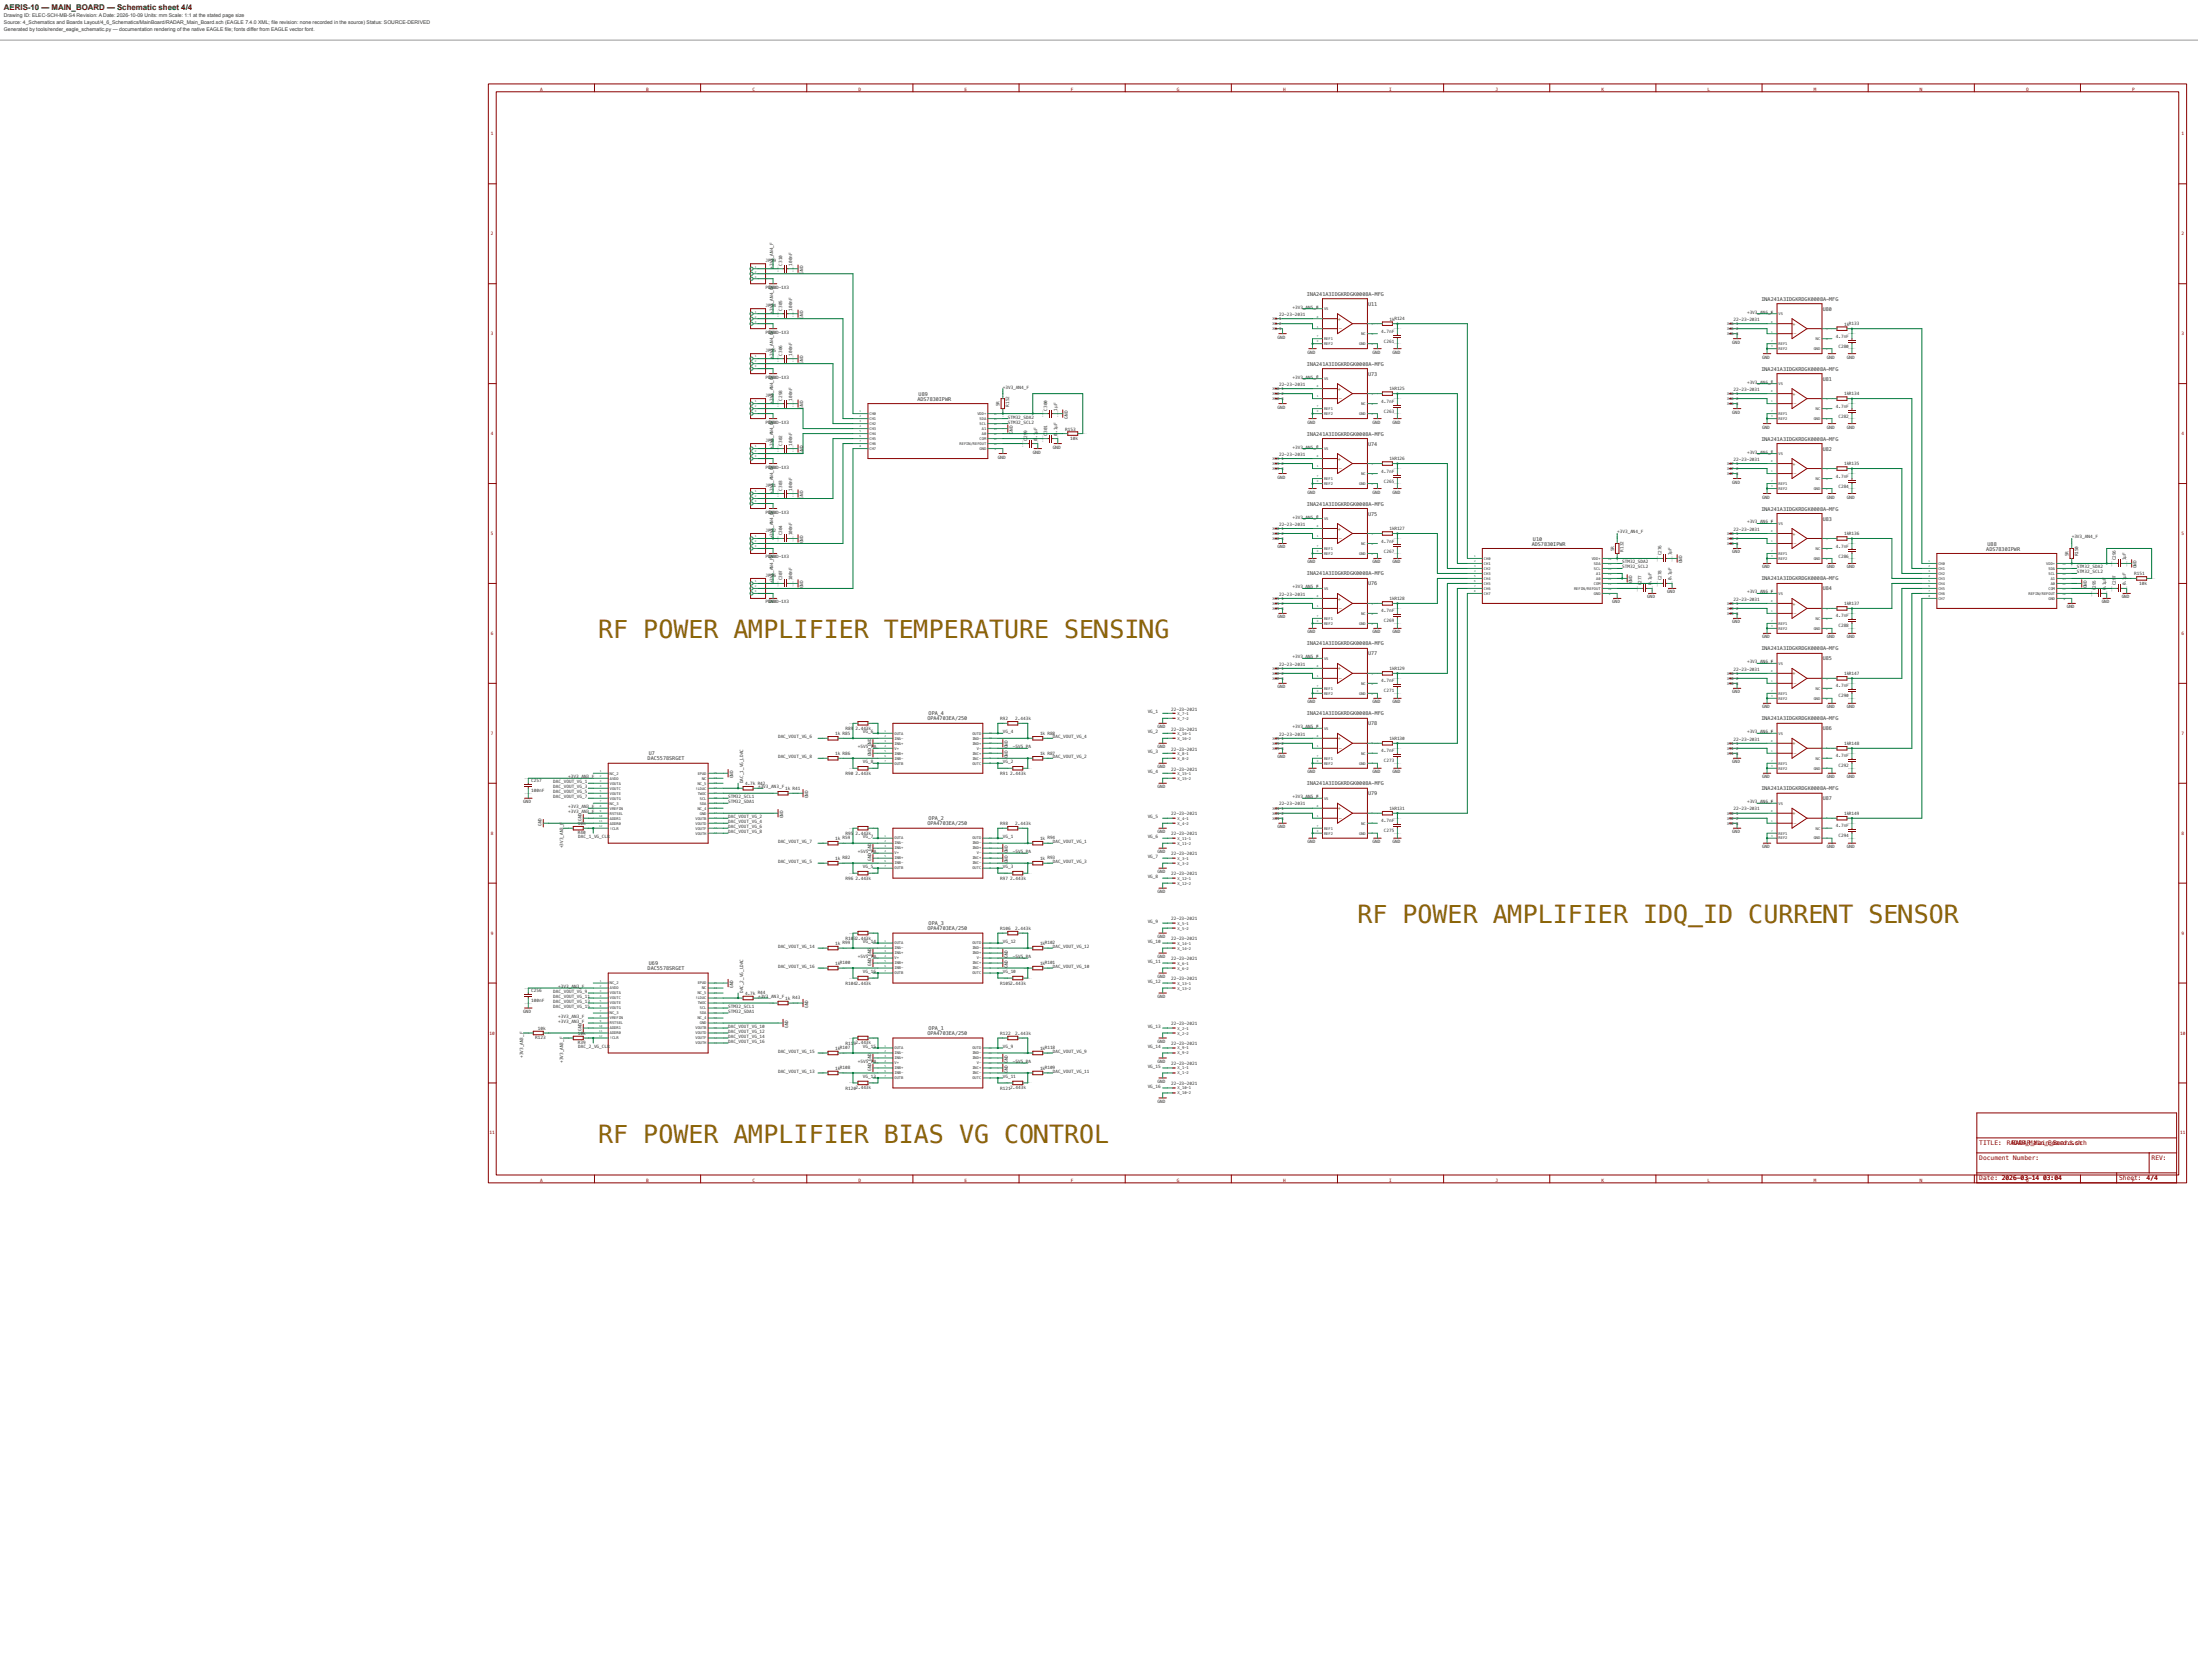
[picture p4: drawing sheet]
<svg xmlns="http://www.w3.org/2000/svg" width="1118mm" height="854mm" viewBox="0 0 1118 854" stroke-linecap="round" stroke-linejoin="round" font-family="sans-serif">
<defs><g id="words">
<g font-size="12.7" fill="#8b6508">
<text x="304" y="325">RF POWER AMPLIFIER TEMPERATURE SENSING</text>
<text x="690" y="469">RF POWER AMPLIFIER IDQ_ID CURRENT SENSOR</text>
<text x="304" y="581">RF POWER AMPLIFIER BIAS VG CONTROL</text>
</g>
<text font-size="4" x="2" y="5">AERIS-10 — MAIN_BOARD — Schematic sheet 4/4</text>
<g font-size="3.2" fill="#8b0000">
<text x="1006" y="582">TITLE:</text>
<text x="1020" y="582">RARDAADRA_RM_aMiani_nB_oBaoradr.ds.cshch</text>
<text x="1006" y="590">Document Number:</text>
<text x="1094" y="590">REV:</text>
<text x="1006" y="600">Date: 2026-03-14</text>
<text x="1018" y="600">2026-03-14</text>
<text x="1039" y="600">03:04</text>
<text x="1078" y="600">Sheet:</text>
<text x="1091" y="600">4/4</text>
</g>
<g font-size="2.6" fill="#333">
<text x="2" y="9">Drawing ID: ELEC-SCH-MB-S4 Revision: A Date: 2026-10-09 Units: mm Scale: 1:1 at the stated page size</text>
<text x="2" y="12">Source: 4_Schematics and Boards Layout/4_6_Schematics/MainBoard/RADAR_Main_Board.sch (EAGLE 7.4.0 XML; file revision: none recorded in the source) Status: SOURCE-DERIVED</text>
<text x="2" y="16">Generated by tools/render_eagle_schematic.py — documentation rendering of the native EAGLE file; fonts differ from EAGLE vector font.</text>
<text x="665" y="150">INA241A3IDGKRDGK0008A-MFG</text>
<text x="696" y="155">U11</text>
<text x="896" y="153">INA241A3IDGKRDGK0008A-MFG</text>
<text x="927" y="158">U80</text>
<text x="665" y="186">INA241A3IDGKRDGK0008A-MFG</text>
<text x="696" y="191">U73</text>
<text x="896" y="188">INA241A3IDGKRDGK0008A-MFG</text>
<text x="927" y="194">U81</text>
<text x="466" y="204">ADS7830IPWR</text>
<text x="467" y="201">U89</text>
<text x="665" y="221">INA241A3IDGKRDGK0008A-MFG</text>
<text x="696" y="227">U74</text>
<text x="896" y="224">INA241A3IDGKRDGK0008A-MFG</text>
<text x="927" y="229">U82</text>
<text x="665" y="257">INA241A3IDGKRDGK0008A-MFG</text>
<text x="696" y="262">U75</text>
<text x="896" y="260">INA241A3IDGKRDGK0008A-MFG</text>
<text x="927" y="265">U83</text>
<text x="779" y="275">U10</text>
<text x="779" y="277">ADS7830IPWR</text>
<text x="1010" y="280">ADS7830IPWR</text>
<text x="1011" y="277">U88</text>
<text x="665" y="293">INA241A3IDGKRDGK0008A-MFG</text>
<text x="696" y="298">U76</text>
<text x="896" y="295">INA241A3IDGKRDGK0008A-MFG</text>
<text x="927" y="300">U84</text>
<text x="665" y="328">INA241A3IDGKRDGK0008A-MFG</text>
<text x="696" y="333">U77</text>
<text x="896" y="331">INA241A3IDGKRDGK0008A-MFG</text>
<text x="927" y="336">U85</text>
<text x="472" y="364">OPA_4</text>
<text x="665" y="364">INA241A3IDGKRDGK0008A-MFG</text>
<text x="472" y="366">OPA4703EA/250</text>
<text x="696" y="369">U78</text>
<text x="896" y="366">INA241A3IDGKRDGK0008A-MFG</text>
<text x="927" y="371">U86</text>
<text x="329" y="387">DAC5578SRGET</text>
<text x="330" y="384">U7</text>
<text x="665" y="399">INA241A3IDGKRDGK0008A-MFG</text>
<text x="896" y="402">INA241A3IDGKRDGK0008A-MFG</text>
<text x="696" y="404">U79</text>
<text x="927" y="407">U87</text>
<text x="472" y="420">OPA4703EA/250</text>
<text x="472" y="417">OPA_2</text>
<text x="472" y="473">OPA4703EA/250</text>
<text x="472" y="470">OPA_3</text>
<text x="330" y="491">U69</text>
<text x="329" y="493">DAC5578SRGET</text>
<text x="472" y="526">OPA4703EA/250</text>
<text x="472" y="524">OPA_1</text>
</g>
<g font-size="2.6" fill="#8b6508">
<text x="680" y="163">+</text>
<text x="681" y="168">-</text>
<text x="911" y="166">+</text>
<text x="912" y="170">-</text>
<text x="680" y="199">+</text>
<text x="681" y="203">-</text>
<text x="911" y="201">+</text>
<text x="912" y="206">-</text>
<text x="680" y="234">+</text>
<text x="681" y="239">-</text>
<text x="911" y="237">+</text>
<text x="912" y="242">-</text>
<text x="680" y="270">+</text>
<text x="681" y="275">-</text>
<text x="911" y="272">+</text>
<text x="912" y="277">-</text>
<text x="680" y="305">+</text>
<text x="681" y="310">-</text>
<text x="911" y="308">+</text>
<text x="912" y="313">-</text>
<text x="680" y="341">+</text>
<text x="681" y="346">-</text>
<text x="911" y="343">+</text>
<text x="912" y="348">-</text>
<text x="680" y="376">+</text>
<text x="681" y="381">-</text>
<text x="911" y="379">+</text>
<text x="912" y="384">-</text>
<text x="680" y="412">+</text>
<text x="681" y="417">-</text>
<text x="911" y="415">+</text>
<text x="912" y="419">-</text>
</g>
<g font-size="2.2" fill="#8b0000">
<text x="275" y="46">A</text>
<text x="329" y="46">B</text>
<text x="383" y="46">C</text>
<text x="437" y="46">D</text>
<text x="490" y="46">E</text>
<text x="544" y="46">F</text>
<text x="598" y="46">G</text>
<text x="652" y="46">H</text>
<text x="706" y="46">I</text>
<text x="760" y="46">J</text>
<text x="814" y="46">K</text>
<text x="868" y="46">L</text>
<text x="922" y="46">M</text>
<text x="976" y="46">N</text>
<text x="1030" y="46">O</text>
<text x="1084" y="46">P</text>
<text x="250" y="69">1</text>
<text x="1109" y="69">1</text>
<text x="250" y="120">2</text>
<text x="1109" y="120">2</text>
<text x="250" y="170">3</text>
<text x="1109" y="170">3</text>
<text x="250" y="221">4</text>
<text x="1109" y="221">4</text>
<text x="250" y="272">5</text>
<text x="1109" y="272">5</text>
<text x="250" y="323">6</text>
<text x="1109" y="323">6</text>
<text x="250" y="374">7</text>
<text x="1109" y="374">7</text>
<text x="250" y="424">8</text>
<text x="1109" y="424">8</text>
<text x="250" y="475">9</text>
<text x="1109" y="475">9</text>
<text x="249" y="526">10</text>
<text x="1108" y="526">10</text>
<text x="249" y="577">11</text>
<text x="1108" y="577">11</text>
<text x="275" y="601">A</text>
<text x="329" y="601">B</text>
<text x="383" y="601">C</text>
<text x="437" y="601">D</text>
<text x="490" y="601">E</text>
<text x="544" y="601">F</text>
<text x="598" y="601">G</text>
<text x="652" y="601">H</text>
<text x="706" y="601">I</text>
<text x="760" y="601">J</text>
<text x="814" y="601">K</text>
<text x="868" y="601">L</text>
<text x="922" y="601">M</text>
<text x="976" y="601">N</text>
<text x="1030" y="601">O</text>
<text x="1084" y="601">P</text>
</g>
<g font-size="2.2" fill="#333">
<text x="389" y="133">JP1</text>
<text x="393" y="137" transform="rotate(-90 393 137)">+3V3_AN4_F</text>
<text x="393" y="133">9</text>
<text x="398" y="135" transform="rotate(-90 398 135)">C310</text>
<text x="403" y="135" transform="rotate(-90 403 135)">100nF</text>
<text x="408" y="139" transform="rotate(-90 408 139)">GND</text>
<text x="389" y="147">PGND</text>
<text x="391" y="147">INHD-1X3</text>
<text x="389" y="156">JP1</text>
<text x="393" y="160" transform="rotate(-90 393 160)">+3V3_AN4_F</text>
<text x="393" y="156">4</text>
<text x="398" y="158" transform="rotate(-90 398 158)">C305</text>
<text x="403" y="158" transform="rotate(-90 403 158)">100nF</text>
<text x="650" y="161">22-23-2031</text>
<text x="657" y="157">+3V3_AN5_F</text>
<text x="888" y="160">+3V3_AN6_F</text>
<text x="408" y="162" transform="rotate(-90 408 162)">GND</text>
<text x="707" y="163">1kR124</text>
<text x="881" y="163">22-23-2031</text>
<text x="938" y="166">1kR133</text>
<text x="389" y="170">PGND</text>
<text x="391" y="170">INHD-1X3</text>
<text x="650" y="172">GND</text>
<text x="702" y="169">4.7nF</text>
<text x="933" y="172">4.7nF</text>
<text x="389" y="179">JP1</text>
<text x="393" y="179">5</text>
<text x="665" y="180">GND</text>
<text x="698" y="180">GND</text>
<text x="704" y="174">C261</text>
<text x="708" y="180">GND</text>
<text x="881" y="175">GND</text>
<text x="935" y="177">C280</text>
<text x="393" y="182" transform="rotate(-90 393 182)">+3V3_AN4_F</text>
<text x="398" y="181" transform="rotate(-90 398 181)">C306</text>
<text x="403" y="181" transform="rotate(-90 403 181)">100nF</text>
<text x="408" y="185" transform="rotate(-90 408 185)">GND</text>
<text x="896" y="182">GND</text>
<text x="929" y="182">GND</text>
<text x="939" y="182">GND</text>
<text x="389" y="193">PGND</text>
<text x="391" y="193">INHD-1X3</text>
<text x="510" y="198">+3V3_AN4_F</text>
<text x="650" y="196">22-23-2031</text>
<text x="657" y="193">+3V3_AN5_F</text>
<text x="888" y="195">+3V3_AN6_F</text>
<text x="389" y="202">JP5</text>
<text x="398" y="204" transform="rotate(-90 398 204)">C298</text>
<text x="403" y="204" transform="rotate(-90 403 204)">100nF</text>
<text x="707" y="199">1kR125</text>
<text x="881" y="199">22-23-2031</text>
<text x="938" y="201">1kR134</text>
<text x="393" y="205" transform="rotate(-90 393 205)">+3V3_AN4_F</text>
<text x="408" y="208" transform="rotate(-90 408 208)">GND</text>
<text x="508" y="207" transform="rotate(-90 508 207)">5R</text>
<text x="513" y="207" transform="rotate(-90 513 207)">R152</text>
<text x="532" y="209" transform="rotate(-90 532 209)">C300</text>
<text x="537" y="209" transform="rotate(-90 537 209)">1µF</text>
<text x="650" y="208">GND</text>
<text x="702" y="205">4.7nF</text>
<text x="704" y="210">C263</text>
<text x="933" y="207">4.7nF</text>
<text x="389" y="215">PGND</text>
<text x="391" y="215">INHD-1X3</text>
<text x="512" y="213">STM32_SDA2</text>
<text x="512" y="215">STM32_SCL2</text>
<text x="543" y="213" transform="rotate(-90 543 213)">GND</text>
<text x="665" y="215">GND</text>
<text x="698" y="215">GND</text>
<text x="708" y="215">GND</text>
<text x="881" y="210">GND</text>
<text x="935" y="212">C282</text>
<text x="515" y="220" transform="rotate(-90 515 220)">GND</text>
<text x="522" y="220" transform="rotate(-90 522 220)">9</text>
<text x="527" y="220" transform="rotate(-90 527 220)">µF</text>
<text x="532" y="221" transform="rotate(-90 532 221)">C</text>
<text x="532" y="220" transform="rotate(-90 532 220)">301</text>
<text x="537" y="221" transform="rotate(-90 537 221)">0</text>
<text x="537" y="220" transform="rotate(-90 537 220)">.1µF</text>
<text x="542" y="219">R153</text>
<text x="896" y="218">GND</text>
<text x="929" y="218">GND</text>
<text x="939" y="218">GND</text>
<text x="389" y="225">JP6</text>
<text x="398" y="227" transform="rotate(-90 398 227)">C302</text>
<text x="403" y="227" transform="rotate(-90 403 227)">100nF</text>
<text x="522" y="224" transform="rotate(-90 522 224)">C</text>
<text x="522" y="223" transform="rotate(-90 522 223)">29</text>
<text x="527" y="224" transform="rotate(-90 527 224)">0</text>
<text x="527" y="223" transform="rotate(-90 527 223)">.1</text>
<text x="544" y="224">10k</text>
<text x="393" y="228" transform="rotate(-90 393 228)">+3V3_AN4_F</text>
<text x="408" y="231" transform="rotate(-90 408 231)">GND</text>
<text x="507" y="233">GND</text>
<text x="525" y="231">GND</text>
<text x="535" y="228">GND</text>
<text x="650" y="232">22-23-2031</text>
<text x="657" y="228">+3V3_AN5_F</text>
<text x="888" y="231">+3V3_AN6_F</text>
<text x="389" y="238">PGND</text>
<text x="391" y="238">INHD-1X3</text>
<text x="707" y="234">1kR126</text>
<text x="881" y="234">22-23-2031</text>
<text x="938" y="237">1kR135</text>
<text x="650" y="243">GND</text>
<text x="702" y="240">4.7nF</text>
<text x="704" y="245">C265</text>
<text x="881" y="246">GND</text>
<text x="933" y="243">4.7nF</text>
<text x="389" y="248">JP1</text>
<text x="393" y="251" transform="rotate(-90 393 251)">+3V3_AN4_F</text>
<text x="393" y="248">1</text>
<text x="398" y="249" transform="rotate(-90 398 249)">C303</text>
<text x="403" y="249" transform="rotate(-90 403 249)">100nF</text>
<text x="665" y="251">GND</text>
<text x="698" y="251">GND</text>
<text x="708" y="251">GND</text>
<text x="935" y="248">C284</text>
<text x="408" y="253" transform="rotate(-90 408 253)">GND</text>
<text x="896" y="253">GND</text>
<text x="929" y="253">GND</text>
<text x="939" y="253">GND</text>
<text x="389" y="261">PGND</text>
<text x="391" y="261">INHD-1X3</text>
<text x="657" y="264">+3V3_AN5_F</text>
<text x="650" y="267">22-23-2031</text>
<text x="707" y="270">1kR127</text>
<text x="881" y="270">22-23-2031</text>
<text x="888" y="266">+3V3_AN6_F</text>
<text x="389" y="271">JP1</text>
<text x="393" y="274" transform="rotate(-90 393 274)">+3V3_AN4_F</text>
<text x="393" y="271">2</text>
<text x="398" y="272" transform="rotate(-90 398 272)">C304</text>
<text x="403" y="272" transform="rotate(-90 403 272)">100nF</text>
<text x="702" y="276">4.7nF</text>
<text x="822" y="271">+3V3_AN4_F</text>
<text x="938" y="272">1kR136</text>
<text x="1053" y="274">+3V3_AN4_F</text>
<text x="408" y="276" transform="rotate(-90 408 276)">GND</text>
<text x="650" y="279">GND</text>
<text x="704" y="281">C267</text>
<text x="821" y="280" transform="rotate(-90 821 280)">5R</text>
<text x="825" y="280" transform="rotate(-90 825 280)">R132</text>
<text x="881" y="281">GND</text>
<text x="933" y="278">4.7nF</text>
<text x="389" y="284">PGND</text>
<text x="391" y="284">INHD-1X3</text>
<text x="665" y="286">GND</text>
<text x="698" y="286">GND</text>
<text x="708" y="286">GND</text>
<text x="825" y="286">STM32_SDA2</text>
<text x="845" y="282" transform="rotate(-90 845 282)">C276</text>
<text x="850" y="282" transform="rotate(-90 850 282)">1µF</text>
<text x="855" y="286" transform="rotate(-90 855 286)">GND</text>
<text x="935" y="283">C286</text>
<text x="1052" y="283" transform="rotate(-90 1052 283)">5R</text>
<text x="1057" y="283" transform="rotate(-90 1057 283)">R150</text>
<text x="1076" y="285" transform="rotate(-90 1076 285)">C296</text>
<text x="1081" y="285" transform="rotate(-90 1081 285)">1µF</text>
<text x="389" y="293">JP1</text>
<text x="393" y="293">6</text>
<text x="825" y="289">STM32_SCL2</text>
<text x="896" y="289">GND</text>
<text x="929" y="289">GND</text>
<text x="939" y="289">GND</text>
<text x="1056" y="289">STM32_SDA2</text>
<text x="1056" y="292">STM32_SCL2</text>
<text x="1076" y="294" transform="rotate(-90 1076 294)">7</text>
<text x="1081" y="294" transform="rotate(-90 1081 294)">µF</text>
<text x="1085" y="293">R151</text>
<text x="1086" y="289" transform="rotate(-90 1086 289)">GND</text>
<text x="393" y="297" transform="rotate(-90 393 297)">+3V3_AN4_F</text>
<text x="398" y="295" transform="rotate(-90 398 295)">C307</text>
<text x="403" y="295" transform="rotate(-90 403 295)">100nF</text>
<text x="408" y="299" transform="rotate(-90 408 299)">GND</text>
<text x="657" y="299">+3V3_AN5_F</text>
<text x="830" y="297" transform="rotate(-90 830 297)">GND</text>
<text x="835" y="298" transform="rotate(-90 835 298)">C</text>
<text x="835" y="296" transform="rotate(-90 835 296)">277</text>
<text x="840" y="298" transform="rotate(-90 840 298)">0</text>
<text x="840" y="296" transform="rotate(-90 840 296)">.1µF</text>
<text x="845" y="295" transform="rotate(-90 845 295)">C278</text>
<text x="850" y="295" transform="rotate(-90 850 295)">0.1µF</text>
<text x="1061" y="299" transform="rotate(-90 1061 299)">GND</text>
<text x="1066" y="299" transform="rotate(-90 1066 299)">295</text>
<text x="1071" y="299" transform="rotate(-90 1071 299)">.1µF</text>
<text x="1076" y="298" transform="rotate(-90 1076 298)">C29</text>
<text x="1081" y="298" transform="rotate(-90 1081 298)">0.1</text>
<text x="1088" y="297">10k</text>
<text x="650" y="303">22-23-2031</text>
<text x="707" y="305">1kR128</text>
<text x="838" y="304">GND</text>
<text x="848" y="302">GND</text>
<text x="881" y="305">22-23-2031</text>
<text x="888" y="302">+3V3_AN6_F</text>
<text x="1066" y="300" transform="rotate(-90 1066 300)">C</text>
<text x="1071" y="300" transform="rotate(-90 1071 300)">0</text>
<text x="1079" y="304">GND</text>
<text x="389" y="307">PGND</text>
<text x="391" y="307">INHD-1X3</text>
<text x="702" y="311">4.7nF</text>
<text x="820" y="307">GND</text>
<text x="938" y="308">1kR137</text>
<text x="1051" y="309">GND</text>
<text x="1069" y="307">GND</text>
<text x="650" y="314">GND</text>
<text x="704" y="317">C269</text>
<text x="881" y="317">GND</text>
<text x="933" y="314">4.7nF</text>
<text x="665" y="322">GND</text>
<text x="698" y="322">GND</text>
<text x="708" y="322">GND</text>
<text x="935" y="319">C288</text>
<text x="896" y="325">GND</text>
<text x="929" y="325">GND</text>
<text x="939" y="325">GND</text>
<text x="657" y="335">+3V3_AN5_F</text>
<text x="650" y="338">22-23-2031</text>
<text x="707" y="341">1kR129</text>
<text x="881" y="341">22-23-2031</text>
<text x="888" y="337">+3V3_AN6_F</text>
<text x="702" y="347">4.7nF</text>
<text x="938" y="343">1kR147</text>
<text x="650" y="350">GND</text>
<text x="704" y="352">C271</text>
<text x="881" y="353">GND</text>
<text x="933" y="350">4.7nF</text>
<text x="665" y="358">GND</text>
<text x="698" y="358">GND</text>
<text x="708" y="358">GND</text>
<text x="935" y="355">C290</text>
<text x="516" y="366">2.443k</text>
<text x="584" y="363">VG_1</text>
<text x="595" y="361">22-23-2021</text>
<text x="896" y="360">GND</text>
<text x="929" y="360">GND</text>
<text x="939" y="360">GND</text>
<text x="430" y="371">R89</text>
<text x="435" y="371">2.443k</text>
<text x="509" y="366">R92</text>
<text x="589" y="370">GND</text>
<text x="595" y="371">22-23-2021</text>
<text x="657" y="370">+3V3_AN5_F</text>
<text x="396" y="375">DAC_VOUT_VG_6</text>
<text x="425" y="374">1k R85</text>
<text x="439" y="373">VG_6</text>
<text x="510" y="373">VG_4</text>
<text x="529" y="374">1k R88</text>
<text x="535" y="375">DAC_VOUT_VG_4</text>
<text x="584" y="373">VG_2</text>
<text x="650" y="374">22-23-2031</text>
<text x="707" y="376">1kR130</text>
<text x="881" y="377">22-23-2031</text>
<text x="888" y="373">+3V3_AN6_F</text>
<text x="425" y="384">1k R86</text>
<text x="436" y="380">+5V5_PA</text>
<text x="515" y="380">-5V5_PA</text>
<text x="529" y="384">1k R87</text>
<text x="584" y="383">VG_3</text>
<text x="589" y="380">GND</text>
<text x="595" y="382">22-23-2021</text>
<text x="702" y="383">4.7nF</text>
<text x="938" y="379">1kR148</text>
<text x="396" y="386">DAC_VOUT_VG_8</text>
<text x="439" y="388">VG_8</text>
<text x="443" y="384" transform="rotate(-90 443 384)">GND GND</text>
<text x="510" y="388">VG_2</text>
<text x="512" y="386" transform="rotate(-90 512 386)">GND GND</text>
<text x="535" y="386">DAC_VOUT_VG_2</text>
<text x="650" y="386">GND</text>
<text x="704" y="388">C273</text>
<text x="881" y="388">GND</text>
<text x="933" y="385">4.7nF</text>
<text x="289" y="396">+3V3_AN3_F</text>
<text x="373" y="396" transform="rotate(-90 373 396)">GND</text>
<text x="430" y="394">R90</text>
<text x="435" y="394">2.443k</text>
<text x="509" y="394">R91</text>
<text x="514" y="394">2.443k</text>
<text x="584" y="393">VG_4</text>
<text x="589" y="391">GND</text>
<text x="595" y="392">22-23-2021</text>
<text x="665" y="393">GND</text>
<text x="698" y="393">GND</text>
<text x="708" y="393">GND</text>
<text x="896" y="396">GND</text>
<text x="929" y="396">GND</text>
<text x="935" y="390">C292</text>
<text x="939" y="396">GND</text>
<text x="270" y="398">C257</text>
<text x="281" y="398">DAC_VOUT_VG_1</text>
<text x="281" y="401">DAC_VOUT_VG_3</text>
<text x="378" y="398" transform="rotate(-90 378 398)">DAC_1_VG_LDAC</text>
<text x="379" y="399">4.7k R42</text>
<text x="385" y="401">+3V3_AN3_F</text>
<text x="399" y="402">1k R41</text>
<text x="589" y="401">GND</text>
<text x="270" y="403">100nF</text>
<text x="281" y="403">DAC_VOUT_VG_5</text>
<text x="281" y="406">DAC_VOUT_VG_7</text>
<text x="370" y="406">STM32_SCL1</text>
<text x="411" y="406" transform="rotate(-90 411 406)">GND</text>
<text x="657" y="406">+3V3_AN5_F</text>
<text x="266" y="408">GND</text>
<text x="289" y="411">+3V3_AN3_F</text>
<text x="289" y="413">+3V3_AN3_F</text>
<text x="370" y="408">STM32_SDA1</text>
<text x="650" y="410">22-23-2031</text>
<text x="707" y="412">1kR131</text>
<text x="881" y="412">22-23-2031</text>
<text x="888" y="408">+3V3_AN6_F</text>
<text x="294" y="419">10k</text>
<text x="296" y="417" transform="rotate(-90 296 417)">GND</text>
<text x="370" y="416">DAC_VOUT_VG_2</text>
<text x="370" y="419">DAC_VOUT_VG_4</text>
<text x="398" y="416" transform="rotate(-90 398 416)">GND</text>
<text x="509" y="420">R98</text>
<text x="516" y="419">2.443k</text>
<text x="584" y="416">VG_5</text>
<text x="595" y="415">22-23-2021</text>
<text x="702" y="418">4.7nF</text>
<text x="938" y="414">1kR149</text>
<text x="275" y="420" transform="rotate(-90 275 420)">GND</text>
<text x="286" y="421" transform="rotate(-90 286 421)">_F</text>
<text x="294" y="424">R40</text>
<text x="370" y="421">DAC_VOUT_VG_6</text>
<text x="370" y="424">DAC_VOUT_VG_8</text>
<text x="430" y="425">R95</text>
<text x="435" y="424">2.443k</text>
<text x="589" y="424">GND</text>
<text x="595" y="425">22-23-2021</text>
<text x="650" y="421">GND</text>
<text x="704" y="423">C275</text>
<text x="881" y="424">GND</text>
<text x="933" y="421">4.7nF</text>
<text x="935" y="426">C294</text>
<text x="286" y="431" transform="rotate(-90 286 431)">+3V3_AN3</text>
<text x="294" y="426">DAC_1_VG_CLR</text>
<text x="396" y="429">DAC_VOUT_VG_7</text>
<text x="425" y="427">1k R59</text>
<text x="439" y="426">VG_7</text>
<text x="510" y="426">VG_1</text>
<text x="529" y="427">1k R94</text>
<text x="535" y="429">DAC_VOUT_VG_1</text>
<text x="584" y="426">VG_6</text>
<text x="665" y="429">GND</text>
<text x="698" y="429">GND</text>
<text x="708" y="429">GND</text>
<text x="896" y="431">GND</text>
<text x="929" y="431">GND</text>
<text x="939" y="431">GND</text>
<text x="425" y="437">1k R82</text>
<text x="436" y="434">+5V5_PA</text>
<text x="443" y="438" transform="rotate(-90 443 438)">GND GND</text>
<text x="515" y="434">-5V5_PA</text>
<text x="529" y="437">1k R93</text>
<text x="584" y="436">VG_7</text>
<text x="589" y="434">GND</text>
<text x="595" y="435">22-23-2021</text>
<text x="396" y="439">DAC_VOUT_VG_5</text>
<text x="439" y="441">VG_5</text>
<text x="510" y="441">VG_3</text>
<text x="512" y="439" transform="rotate(-90 512 439)">GND GND</text>
<text x="535" y="439">DAC_VOUT_VG_3</text>
<text x="589" y="444">GND</text>
<text x="430" y="448">R96</text>
<text x="435" y="447">2.443k</text>
<text x="509" y="448">R97</text>
<text x="514" y="447">2.443k</text>
<text x="584" y="447">VG_8</text>
<text x="595" y="445">22-23-2021</text>
<text x="589" y="454">GND</text>
<text x="595" y="468">22-23-2021</text>
<text x="509" y="473">R106</text>
<text x="516" y="473">2.443k</text>
<text x="584" y="469">VG_9</text>
<text x="430" y="478">R10</text>
<text x="434" y="478">32.443k</text>
<text x="439" y="480">VG_14</text>
<text x="510" y="480">VG_12</text>
<text x="584" y="480">VG_10</text>
<text x="589" y="477">GND</text>
<text x="595" y="478">22-23-2021</text>
<text x="396" y="482">DAC_VOUT_VG_14</text>
<text x="425" y="480">1k R99</text>
<text x="529" y="480">1kR102</text>
<text x="535" y="482">DAC_VOUT_VG_12</text>
<text x="425" y="491">1kR100</text>
<text x="436" y="487">+5V5_PA</text>
<text x="443" y="491" transform="rotate(-90 443 491)">GND GND</text>
<text x="515" y="487">-5V5_PA</text>
<text x="529" y="491">1kR101</text>
<text x="584" y="490">VG_11</text>
<text x="589" y="487">GND</text>
<text x="595" y="488">22-23-2021</text>
<text x="396" y="492">DAC_VOUT_VG_16</text>
<text x="439" y="495">VG_16</text>
<text x="510" y="495">VG_10</text>
<text x="512" y="492" transform="rotate(-90 512 492)">GND GND</text>
<text x="535" y="492">DAC_VOUT_VG_10</text>
<text x="589" y="497">GND</text>
<text x="284" y="502">+3V3_AN3_F</text>
<text x="373" y="502" transform="rotate(-90 373 502)">GND</text>
<text x="430" y="501">R1042.443k</text>
<text x="509" y="501">R1052.443k</text>
<text x="584" y="500">VG_12</text>
<text x="595" y="498">22-23-2021</text>
<text x="270" y="505">C256</text>
<text x="270" y="510">100nF</text>
<text x="281" y="505">DAC_VOUT_VG_9</text>
<text x="281" y="507">DAC_VOUT_VG_11</text>
<text x="281" y="510">DAC_VOUT_VG_13</text>
<text x="378" y="505" transform="rotate(-90 378 505)">DAC_2_VG_LDAC</text>
<text x="379" y="506">4.7k R44</text>
<text x="385" y="507">+3V3_AN3_F</text>
<text x="399" y="508">1k R43</text>
<text x="589" y="507">GND</text>
<text x="266" y="515">GND</text>
<text x="281" y="513">DAC_VOUT_VG_15</text>
<text x="370" y="513">STM32_SCL1</text>
<text x="370" y="515">STM32_SDA1</text>
<text x="411" y="513" transform="rotate(-90 411 513)">GND</text>
<text x="284" y="518">+3V3_AN3_F</text>
<text x="284" y="520">+3V3_AN3_F</text>
<text x="595" y="521">22-23-2021</text>
<text x="274" y="524">10k</text>
<text x="294" y="526">10k</text>
<text x="296" y="524" transform="rotate(-90 296 524)">GND</text>
<text x="370" y="523">DAC_VOUT_VG_10</text>
<text x="370" y="525">DAC_VOUT_VG_12</text>
<text x="370" y="528">DAC_VOUT_VG_14</text>
<text x="401" y="523" transform="rotate(-90 401 523)">GND</text>
<text x="509" y="526">R122</text>
<text x="516" y="526">2.443k</text>
<text x="584" y="523">VG_13</text>
<text x="272" y="528">R123</text>
<text x="294" y="531">R39</text>
<text x="294" y="533">DAC_2_VG_CLR</text>
<text x="370" y="530">DAC_VOUT_VG_16</text>
<text x="425" y="534">1kR107</text>
<text x="430" y="531">R11</text>
<text x="434" y="531">92.443k</text>
<text x="439" y="533">VG_15</text>
<text x="510" y="533">VG_9</text>
<text x="529" y="534">1kR118</text>
<text x="584" y="533">VG_14</text>
<text x="589" y="530">GND</text>
<text x="595" y="531">22-23-2021</text>
<text x="266" y="538" transform="rotate(-90 266 538)">+3V3_AN3_F</text>
<text x="396" y="535">DAC_VOUT_VG_15</text>
<text x="535" y="535">DAC_VOUT_VG_9</text>
<text x="286" y="540" transform="rotate(-90 286 540)">+3V3_AN3_F</text>
<text x="396" y="546">DAC_VOUT_VG_13</text>
<text x="425" y="544">1kR108</text>
<text x="436" y="540">+5V5_PA</text>
<text x="443" y="544" transform="rotate(-90 443 544)">GND GND</text>
<text x="512" y="546" transform="rotate(-90 512 546)">GND GND</text>
<text x="515" y="540">-5V5_PA</text>
<text x="529" y="544">1kR109</text>
<text x="535" y="546">DAC_VOUT_VG_11</text>
<text x="584" y="543">VG_15</text>
<text x="589" y="540">GND</text>
<text x="595" y="542">22-23-2021</text>
<text x="439" y="548">VG_13</text>
<text x="510" y="548">VG_11</text>
<text x="589" y="551">GND</text>
<text x="595" y="552">22-23-2021</text>
<text x="430" y="554">R1202.443k</text>
<text x="509" y="554">R1212.443k</text>
<text x="584" y="553">VG_16</text>
<text x="589" y="561">GND</text>
</g>
<g font-size="1.9" fill="#333">
<text x="673" y="158">VS</text>
<text x="904" y="160">VS</text>
<text x="647" y="163">X3-1</text>
<text x="647" y="165">X3-2</text>
<text x="647" y="168">X3-3</text>
<text x="878" y="165">X45-1</text>
<text x="878" y="168">X45-2</text>
<text x="673" y="173">REF1</text>
<text x="692" y="170">NC</text>
<text x="878" y="170">X45-3</text>
<text x="923" y="173">NC</text>
<text x="673" y="175">REF2</text>
<text x="691" y="175">GND</text>
<text x="904" y="178">REF2</text>
<text x="904" y="175">REF1</text>
<text x="922" y="178">GND</text>
<text x="673" y="193">VS</text>
<text x="904" y="196">VS</text>
<text x="647" y="198">X38-1</text>
<text x="647" y="201">X38-2</text>
<text x="647" y="203">X38-3</text>
<text x="878" y="201">X46-1</text>
<text x="878" y="203">X46-2</text>
<text x="673" y="208">REF1</text>
<text x="692" y="206">NC</text>
<text x="878" y="206">X46-3</text>
<text x="923" y="208">NC</text>
<text x="442" y="211">CH0</text>
<text x="442" y="213">CH1</text>
<text x="497" y="211">VDD+</text>
<text x="498" y="213">SDA</text>
<text x="673" y="211">REF2</text>
<text x="691" y="211">GND</text>
<text x="904" y="213">REF2</text>
<text x="904" y="211">REF1</text>
<text x="922" y="213">GND</text>
<text x="442" y="216">CH2</text>
<text x="442" y="219">CH3</text>
<text x="442" y="221">CH4</text>
<text x="498" y="216">SCL</text>
<text x="499" y="221">A0</text>
<text x="499" y="219">A1</text>
<text x="442" y="224">CH5</text>
<text x="442" y="226">CH6</text>
<text x="488" y="226">REFIN/REFOUT</text>
<text x="498" y="224">COM</text>
<text x="442" y="229">CH7</text>
<text x="498" y="229">GND</text>
<text x="647" y="234">X39-1</text>
<text x="673" y="229">VS</text>
<text x="904" y="231">VS</text>
<text x="647" y="236">X39-2</text>
<text x="647" y="239">X39-3</text>
<text x="878" y="236">X47-1</text>
<text x="878" y="239">X47-2</text>
<text x="673" y="244">REF1</text>
<text x="692" y="241">NC</text>
<text x="878" y="242">X47-3</text>
<text x="923" y="244">NC</text>
<text x="673" y="247">REF2</text>
<text x="691" y="247">GND</text>
<text x="904" y="249">REF2</text>
<text x="904" y="247">REF1</text>
<text x="922" y="249">GND</text>
<text x="647" y="269">X40-1</text>
<text x="673" y="264">VS</text>
<text x="904" y="267">VS</text>
<text x="647" y="272">X40-2</text>
<text x="647" y="275">X40-3</text>
<text x="878" y="272">X48-1</text>
<text x="878" y="275">X48-2</text>
<text x="673" y="280">REF1</text>
<text x="692" y="277">NC</text>
<text x="878" y="277">X48-3</text>
<text x="923" y="280">NC</text>
<text x="673" y="282">REF2</text>
<text x="691" y="282">GND</text>
<text x="755" y="285">CH0</text>
<text x="755" y="287">CH1</text>
<text x="809" y="285">VDD+</text>
<text x="810" y="287">SDA</text>
<text x="904" y="285">REF2</text>
<text x="904" y="282">REF1</text>
<text x="922" y="285">GND</text>
<text x="986" y="287">CH0</text>
<text x="1040" y="287">VDD+</text>
<text x="755" y="290">CH2</text>
<text x="755" y="292">CH3</text>
<text x="810" y="290">SCL</text>
<text x="812" y="292">A1</text>
<text x="986" y="290">CH1</text>
<text x="986" y="292">CH2</text>
<text x="1042" y="292">SCL</text>
<text x="1042" y="290">SDA</text>
<text x="673" y="300">VS</text>
<text x="755" y="295">CH4</text>
<text x="755" y="297">CH5</text>
<text x="755" y="300">CH6</text>
<text x="800" y="300">REFIN/REFOUT</text>
<text x="810" y="297">COM</text>
<text x="812" y="295">A0</text>
<text x="986" y="295">CH3</text>
<text x="986" y="297">CH4</text>
<text x="986" y="300">CH5</text>
<text x="1042" y="300">COM</text>
<text x="1043" y="297">A0</text>
<text x="1043" y="295">A1</text>
<text x="647" y="305">X41-1</text>
<text x="755" y="302">CH7</text>
<text x="810" y="302">GND</text>
<text x="904" y="302">VS</text>
<text x="986" y="302">CH6</text>
<text x="986" y="305">CH7</text>
<text x="1031" y="302">REFIN/REFOUT</text>
<text x="1042" y="305">GND</text>
<text x="647" y="308">X41-2</text>
<text x="647" y="310">X41-3</text>
<text x="878" y="308">X49-1</text>
<text x="878" y="310">X49-2</text>
<text x="673" y="318">REF2</text>
<text x="673" y="315">REF1</text>
<text x="691" y="318">GND</text>
<text x="692" y="313">NC</text>
<text x="878" y="313">X49-3</text>
<text x="904" y="318">REF1</text>
<text x="923" y="315">NC</text>
<text x="904" y="320">REF2</text>
<text x="922" y="320">GND</text>
<text x="673" y="335">VS</text>
<text x="647" y="341">X42-1</text>
<text x="904" y="338">VS</text>
<text x="647" y="343">X42-2</text>
<text x="647" y="346">X42-3</text>
<text x="878" y="343">X50-1</text>
<text x="878" y="346">X50-2</text>
<text x="673" y="353">REF2</text>
<text x="673" y="351">REF1</text>
<text x="691" y="353">GND</text>
<text x="692" y="348">NC</text>
<text x="878" y="348">X50-3</text>
<text x="904" y="353">REF1</text>
<text x="923" y="351">NC</text>
<text x="904" y="356">REF2</text>
<text x="922" y="356">GND</text>
<text x="599" y="363">X_7-1</text>
<text x="599" y="366">X_7-2</text>
<text x="673" y="371">VS</text>
<text x="455" y="374">OUTA</text>
<text x="455" y="376">INA-</text>
<text x="494" y="376">IND-</text>
<text x="494" y="374">OUTD</text>
<text x="599" y="374">X_16-1</text>
<text x="599" y="376">X_16-2</text>
<text x="647" y="376">X43-1</text>
<text x="904" y="374">VS</text>
<text x="455" y="379">INA+</text>
<text x="455" y="381">V+</text>
<text x="455" y="384">INB+</text>
<text x="494" y="384">INC+</text>
<text x="494" y="379">IND+</text>
<text x="497" y="381">V-</text>
<text x="599" y="384">X_8-1</text>
<text x="647" y="379">X43-2</text>
<text x="647" y="381">X43-3</text>
<text x="692" y="384">NC</text>
<text x="878" y="379">X51-1</text>
<text x="878" y="381">X51-2</text>
<text x="878" y="384">X51-3</text>
<text x="455" y="386">INB-</text>
<text x="455" y="389">OUTB</text>
<text x="494" y="389">OUTC</text>
<text x="494" y="386">INC-</text>
<text x="599" y="386">X_8-2</text>
<text x="673" y="389">REF2</text>
<text x="673" y="386">REF1</text>
<text x="691" y="389">GND</text>
<text x="904" y="389">REF1</text>
<text x="923" y="386">NC</text>
<text x="310" y="394">NC_2</text>
<text x="355" y="394">EPAD</text>
<text x="599" y="394">X_15-1</text>
<text x="904" y="391">REF2</text>
<text x="922" y="391">GND</text>
<text x="310" y="396">AVDD</text>
<text x="310" y="399">VOUTA</text>
<text x="310" y="401">VOUTC</text>
<text x="354" y="401">!LDAC</text>
<text x="355" y="399">NC_5</text>
<text x="357" y="396">NC</text>
<text x="599" y="396">X_15-2</text>
<text x="310" y="404">VOUTE</text>
<text x="310" y="407">VOUTG</text>
<text x="355" y="404">TWOC</text>
<text x="356" y="407">SCL</text>
<text x="673" y="407">VS</text>
<text x="310" y="409">NC_3</text>
<text x="310" y="412">VREFIN</text>
<text x="355" y="412">NC_4</text>
<text x="356" y="409">SDA</text>
<text x="647" y="412">X44-1</text>
<text x="904" y="409">VS</text>
<text x="310" y="414">RSTSEL</text>
<text x="310" y="417">ADDR1</text>
<text x="310" y="419">ADDR0</text>
<text x="354" y="419">VOUTD</text>
<text x="354" y="417">VOUTB</text>
<text x="356" y="414">GND</text>
<text x="599" y="417">X_4-1</text>
<text x="599" y="419">X_4-2</text>
<text x="647" y="414">X44-2</text>
<text x="647" y="417">X44-3</text>
<text x="692" y="419">NC</text>
<text x="878" y="414">X52-1</text>
<text x="878" y="417">X52-2</text>
<text x="878" y="419">X52-3</text>
<text x="310" y="422">!CLR</text>
<text x="354" y="424">VOUTH</text>
<text x="354" y="422">VOUTF</text>
<text x="673" y="424">REF2</text>
<text x="673" y="422">REF1</text>
<text x="691" y="424">GND</text>
<text x="904" y="424">REF1</text>
<text x="923" y="422">NC</text>
<text x="455" y="427">OUTA</text>
<text x="455" y="429">INA-</text>
<text x="455" y="432">INA+</text>
<text x="494" y="432">IND+</text>
<text x="494" y="429">IND-</text>
<text x="494" y="427">OUTD</text>
<text x="599" y="427">X_11-1</text>
<text x="599" y="429">X_11-2</text>
<text x="904" y="427">REF2</text>
<text x="922" y="427">GND</text>
<text x="455" y="434">V+</text>
<text x="455" y="437">INB+</text>
<text x="494" y="437">INC+</text>
<text x="497" y="434">V-</text>
<text x="599" y="437">X_3-1</text>
<text x="455" y="440">INB-</text>
<text x="455" y="442">OUTB</text>
<text x="494" y="442">OUTC</text>
<text x="494" y="440">INC-</text>
<text x="599" y="440">X_3-2</text>
<text x="599" y="447">X_12-1</text>
<text x="599" y="450">X_12-2</text>
<text x="599" y="470">X_5-1</text>
<text x="599" y="473">X_5-2</text>
<text x="455" y="480">OUTA</text>
<text x="455" y="483">INA-</text>
<text x="455" y="485">INA+</text>
<text x="494" y="485">IND+</text>
<text x="494" y="483">IND-</text>
<text x="494" y="480">OUTD</text>
<text x="599" y="480">X_14-1</text>
<text x="599" y="483">X_14-2</text>
<text x="455" y="488">V+</text>
<text x="455" y="490">INB+</text>
<text x="494" y="490">INC+</text>
<text x="497" y="488">V-</text>
<text x="599" y="490">X_6-1</text>
<text x="455" y="493">INB-</text>
<text x="455" y="495">OUTB</text>
<text x="494" y="495">OUTC</text>
<text x="494" y="493">INC-</text>
<text x="599" y="493">X_6-2</text>
<text x="310" y="500">NC_2</text>
<text x="310" y="503">AVDD</text>
<text x="355" y="500">EPAD</text>
<text x="357" y="503">NC</text>
<text x="599" y="501">X_13-1</text>
<text x="599" y="503">X_13-2</text>
<text x="310" y="506">VOUTA</text>
<text x="310" y="508">VOUTC</text>
<text x="354" y="508">!LDAC</text>
<text x="355" y="506">NC_5</text>
<text x="310" y="511">VOUTE</text>
<text x="310" y="513">VOUTG</text>
<text x="310" y="516">NC_3</text>
<text x="355" y="511">TWOC</text>
<text x="356" y="516">SDA</text>
<text x="356" y="513">SCL</text>
<text x="310" y="518">VREFIN</text>
<text x="310" y="521">RSTSEL</text>
<text x="355" y="518">NC_4</text>
<text x="356" y="521">GND</text>
<text x="310" y="523">ADDR1</text>
<text x="310" y="526">ADDR0</text>
<text x="354" y="526">VOUTD</text>
<text x="354" y="523">VOUTB</text>
<text x="599" y="523">X_2-1</text>
<text x="599" y="526">X_2-2</text>
<text x="310" y="528">!CLR</text>
<text x="354" y="531">VOUTH</text>
<text x="354" y="528">VOUTF</text>
<text x="455" y="534">OUTA</text>
<text x="494" y="534">OUTD</text>
<text x="599" y="534">X_9-1</text>
<text x="455" y="536">INA-</text>
<text x="455" y="539">INA+</text>
<text x="494" y="539">IND+</text>
<text x="494" y="536">IND-</text>
<text x="599" y="536">X_9-2</text>
<text x="455" y="541">V+</text>
<text x="455" y="544">INB+</text>
<text x="494" y="544">INC+</text>
<text x="497" y="541">V-</text>
<text x="599" y="544">X_1-1</text>
<text x="455" y="546">INB-</text>
<text x="455" y="549">OUTB</text>
<text x="494" y="549">OUTC</text>
<text x="494" y="546">INC-</text>
<text x="599" y="546">X_1-2</text>
<text x="599" y="554">X_10-1</text>
<text x="599" y="556">X_10-2</text>
</g>
<g font-size="1.4" fill="#1f5f8b">
<text x="384" y="136">1</text>
<text x="384" y="139">2</text>
<text x="384" y="141">3</text>
<text x="384" y="159">1</text>
<text x="384" y="161">2</text>
<text x="669" y="156">6</text>
<text x="669" y="161">8</text>
<text x="901" y="159">6</text>
<text x="384" y="164">3</text>
<text x="669" y="167">1</text>
<text x="697" y="165">5</text>
<text x="901" y="164">8</text>
<text x="929" y="168">5</text>
<text x="669" y="172">7</text>
<text x="697" y="170">4</text>
<text x="901" y="169">1</text>
<text x="929" y="173">4</text>
<text x="669" y="174">3</text>
<text x="697" y="175">2</text>
<text x="901" y="177">3</text>
<text x="901" y="174">7</text>
<text x="929" y="178">2</text>
<text x="384" y="182">1</text>
<text x="384" y="184">2</text>
<text x="384" y="187">3</text>
<text x="669" y="192">6</text>
<text x="669" y="197">8</text>
<text x="901" y="194">6</text>
<text x="669" y="202">1</text>
<text x="697" y="201">5</text>
<text x="901" y="200">8</text>
<text x="929" y="203">5</text>
<text x="384" y="205">1</text>
<text x="384" y="207">2</text>
<text x="384" y="210">3</text>
<text x="437" y="210">1</text>
<text x="669" y="210">3</text>
<text x="669" y="207">7</text>
<text x="697" y="206">4</text>
<text x="901" y="205">1</text>
<text x="901" y="210">7</text>
<text x="929" y="208">4</text>
<text x="437" y="212">2</text>
<text x="437" y="215">3</text>
<text x="505" y="216">14</text>
<text x="505" y="213">15</text>
<text x="505" y="211">16</text>
<text x="697" y="211">2</text>
<text x="901" y="212">3</text>
<text x="929" y="213">2</text>
<text x="437" y="217">4</text>
<text x="437" y="220">5</text>
<text x="505" y="221">12</text>
<text x="505" y="219">13</text>
<text x="384" y="227">1</text>
<text x="437" y="222">6</text>
<text x="437" y="225">7</text>
<text x="437" y="227">8</text>
<text x="505" y="226">10</text>
<text x="505" y="224">11</text>
<text x="669" y="227">6</text>
<text x="384" y="230">2</text>
<text x="384" y="233">3</text>
<text x="506" y="229">9</text>
<text x="669" y="233">8</text>
<text x="901" y="230">6</text>
<text x="669" y="238">1</text>
<text x="697" y="236">5</text>
<text x="901" y="235">8</text>
<text x="929" y="239">5</text>
<text x="669" y="245">3</text>
<text x="669" y="243">7</text>
<text x="697" y="241">4</text>
<text x="901" y="240">1</text>
<text x="901" y="245">7</text>
<text x="929" y="244">4</text>
<text x="384" y="250">1</text>
<text x="697" y="246">2</text>
<text x="901" y="248">3</text>
<text x="929" y="249">2</text>
<text x="384" y="253">2</text>
<text x="384" y="255">3</text>
<text x="669" y="263">6</text>
<text x="669" y="268">8</text>
<text x="901" y="266">6</text>
<text x="384" y="273">1</text>
<text x="384" y="276">2</text>
<text x="669" y="273">1</text>
<text x="697" y="272">5</text>
<text x="901" y="276">1</text>
<text x="901" y="271">8</text>
<text x="929" y="274">5</text>
<text x="384" y="278">3</text>
<text x="669" y="281">3</text>
<text x="669" y="278">7</text>
<text x="697" y="277">4</text>
<text x="901" y="281">7</text>
<text x="929" y="279">4</text>
<text x="697" y="282">2</text>
<text x="749" y="283">1</text>
<text x="749" y="286">2</text>
<text x="818" y="287">15</text>
<text x="818" y="285">16</text>
<text x="901" y="283">3</text>
<text x="929" y="285">2</text>
<text x="981" y="286">1</text>
<text x="1049" y="287">16</text>
<text x="749" y="288">3</text>
<text x="749" y="291">4</text>
<text x="749" y="294">5</text>
<text x="818" y="292">13</text>
<text x="818" y="290">14</text>
<text x="981" y="288">2</text>
<text x="981" y="291">3</text>
<text x="981" y="294">4</text>
<text x="1049" y="292">14</text>
<text x="1049" y="290">15</text>
<text x="384" y="296">1</text>
<text x="384" y="299">2</text>
<text x="669" y="299">6</text>
<text x="749" y="296">6</text>
<text x="749" y="299">7</text>
<text x="818" y="300">10</text>
<text x="818" y="297">11</text>
<text x="818" y="295">12</text>
<text x="981" y="296">5</text>
<text x="981" y="299">6</text>
<text x="1049" y="300">11</text>
<text x="1049" y="297">12</text>
<text x="1049" y="295">13</text>
<text x="384" y="301">3</text>
<text x="669" y="304">8</text>
<text x="749" y="301">8</text>
<text x="818" y="302">9</text>
<text x="901" y="301">6</text>
<text x="981" y="301">7</text>
<text x="981" y="304">8</text>
<text x="1049" y="302">10</text>
<text x="1049" y="305">9</text>
<text x="669" y="309">1</text>
<text x="697" y="307">5</text>
<text x="901" y="311">1</text>
<text x="901" y="306">8</text>
<text x="929" y="310">5</text>
<text x="669" y="316">3</text>
<text x="669" y="314">7</text>
<text x="697" y="318">2</text>
<text x="697" y="312">4</text>
<text x="901" y="316">7</text>
<text x="929" y="315">4</text>
<text x="901" y="319">3</text>
<text x="929" y="320">2</text>
<text x="669" y="334">6</text>
<text x="669" y="339">8</text>
<text x="901" y="337">6</text>
<text x="901" y="342">8</text>
<text x="669" y="344">1</text>
<text x="697" y="343">5</text>
<text x="901" y="347">1</text>
<text x="929" y="346">5</text>
<text x="669" y="352">3</text>
<text x="669" y="349">7</text>
<text x="697" y="353">2</text>
<text x="697" y="348">4</text>
<text x="901" y="352">7</text>
<text x="929" y="351">4</text>
<text x="901" y="354">3</text>
<text x="929" y="356">2</text>
<text x="669" y="370">6</text>
<text x="450" y="372">1</text>
<text x="450" y="375">2</text>
<text x="450" y="377">3</text>
<text x="503" y="376">13</text>
<text x="503" y="373">14</text>
<text x="669" y="375">8</text>
<text x="901" y="372">6</text>
<text x="901" y="377">8</text>
<text x="450" y="380">4</text>
<text x="450" y="382">5</text>
<text x="503" y="384">10</text>
<text x="503" y="381">11</text>
<text x="503" y="379">12</text>
<text x="669" y="380">1</text>
<text x="697" y="384">4</text>
<text x="697" y="379">5</text>
<text x="901" y="382">1</text>
<text x="929" y="381">5</text>
<text x="450" y="385">6</text>
<text x="450" y="387">7</text>
<text x="503" y="389">8</text>
<text x="503" y="386">9</text>
<text x="669" y="387">3</text>
<text x="669" y="385">7</text>
<text x="697" y="389">2</text>
<text x="901" y="387">7</text>
<text x="929" y="386">4</text>
<text x="305" y="393">1</text>
<text x="305" y="395">2</text>
<text x="363" y="394">25</text>
<text x="901" y="390">3</text>
<text x="929" y="391">2</text>
<text x="305" y="398">3</text>
<text x="305" y="400">4</text>
<text x="363" y="401">22</text>
<text x="363" y="399">23</text>
<text x="363" y="396">24</text>
<text x="305" y="403">5</text>
<text x="305" y="405">6</text>
<text x="305" y="408">7</text>
<text x="363" y="406">20</text>
<text x="363" y="404">21</text>
<text x="669" y="405">6</text>
<text x="901" y="408">6</text>
<text x="305" y="410">8</text>
<text x="305" y="413">9</text>
<text x="363" y="412">18</text>
<text x="363" y="409">19</text>
<text x="669" y="410">8</text>
<text x="901" y="413">8</text>
<text x="305" y="415">10</text>
<text x="305" y="418">11</text>
<text x="363" y="419">15</text>
<text x="363" y="417">16</text>
<text x="363" y="414">17</text>
<text x="669" y="415">1</text>
<text x="697" y="419">4</text>
<text x="697" y="414">5</text>
<text x="901" y="418">1</text>
<text x="929" y="417">5</text>
<text x="305" y="421">12</text>
<text x="363" y="424">13</text>
<text x="363" y="422">14</text>
<text x="450" y="426">1</text>
<text x="669" y="423">3</text>
<text x="669" y="421">7</text>
<text x="697" y="424">2</text>
<text x="901" y="426">3</text>
<text x="901" y="423">7</text>
<text x="929" y="422">4</text>
<text x="450" y="428">2</text>
<text x="450" y="431">3</text>
<text x="503" y="432">12</text>
<text x="503" y="429">13</text>
<text x="503" y="427">14</text>
<text x="929" y="427">2</text>
<text x="450" y="433">4</text>
<text x="450" y="436">5</text>
<text x="503" y="437">10</text>
<text x="503" y="434">11</text>
<text x="450" y="438">6</text>
<text x="450" y="441">7</text>
<text x="503" y="442">8</text>
<text x="503" y="439">9</text>
<text x="450" y="479">1</text>
<text x="450" y="481">2</text>
<text x="450" y="484">3</text>
<text x="503" y="485">12</text>
<text x="503" y="483">13</text>
<text x="503" y="480">14</text>
<text x="450" y="487">4</text>
<text x="450" y="489">5</text>
<text x="450" y="492">6</text>
<text x="503" y="490">10</text>
<text x="503" y="488">11</text>
<text x="450" y="494">7</text>
<text x="503" y="495">8</text>
<text x="503" y="493">9</text>
<text x="305" y="499">1</text>
<text x="305" y="502">2</text>
<text x="363" y="503">24</text>
<text x="363" y="500">25</text>
<text x="305" y="504">3</text>
<text x="305" y="507">4</text>
<text x="305" y="509">5</text>
<text x="363" y="508">22</text>
<text x="363" y="506">23</text>
<text x="305" y="512">6</text>
<text x="305" y="514">7</text>
<text x="363" y="516">19</text>
<text x="363" y="513">20</text>
<text x="363" y="511">21</text>
<text x="305" y="517">8</text>
<text x="305" y="520">9</text>
<text x="363" y="521">17</text>
<text x="363" y="518">18</text>
<text x="305" y="522">10</text>
<text x="305" y="525">11</text>
<text x="305" y="527">12</text>
<text x="363" y="526">15</text>
<text x="363" y="523">16</text>
<text x="363" y="531">13</text>
<text x="363" y="528">14</text>
<text x="450" y="532">1</text>
<text x="503" y="533">14</text>
<text x="450" y="535">2</text>
<text x="450" y="537">3</text>
<text x="450" y="540">4</text>
<text x="503" y="539">12</text>
<text x="503" y="536">13</text>
<text x="450" y="542">5</text>
<text x="450" y="545">6</text>
<text x="503" y="544">10</text>
<text x="503" y="541">11</text>
<text x="450" y="547">7</text>
<text x="503" y="549">8</text>
<text x="503" y="546">9</text>
</g>
<g font-size=".5" fill="#555">
<text x="396" y="138" transform="rotate(-90 396 138)">SpiceOrder 1</text>
<text x="403" y="138" transform="rotate(-90 403 138)">SpiceOrder 2</text>
<text x="396" y="161" transform="rotate(-90 396 161)">SpiceOrder 1</text>
<text x="403" y="161" transform="rotate(-90 403 161)">SpiceOrder 2</text>
<text x="699" y="165">SpiceOrder 2</text>
<text x="709" y="167">SpiceOrder 2</text>
<text x="709" y="165">SpiceOrder 1</text>
<text x="930" y="167">SpiceOrder 2</text>
<text x="940" y="167">SpiceOrder 1</text>
<text x="940" y="170">SpiceOrder 2</text>
<text x="709" y="175">SpiceOrder 1</text>
<text x="940" y="178">SpiceOrder 1</text>
<text x="396" y="184" transform="rotate(-90 396 184)">SpiceOrder 1</text>
<text x="403" y="184" transform="rotate(-90 403 184)">SpiceOrder 2</text>
<text x="510" y="202" transform="rotate(-90 510 202)">SpiceOrder 1</text>
<text x="699" y="200">SpiceOrder 2</text>
<text x="709" y="203">SpiceOrder 2</text>
<text x="709" y="200">SpiceOrder 1</text>
<text x="930" y="203">SpiceOrder 2</text>
<text x="940" y="203">SpiceOrder 1</text>
<text x="396" y="207" transform="rotate(-90 396 207)">SpiceOrder 1</text>
<text x="403" y="207" transform="rotate(-90 403 207)">SpiceOrder 2</text>
<text x="940" y="205">SpiceOrder 2</text>
<text x="510" y="212" transform="rotate(-90 510 212)">SpiceOrder 2</text>
<text x="530" y="212" transform="rotate(-90 530 212)">SpiceOrder 1</text>
<text x="538" y="212" transform="rotate(-90 538 212)">SpiceOrder 2</text>
<text x="709" y="211">SpiceOrder 1</text>
<text x="940" y="213">SpiceOrder 1</text>
<text x="539" y="221">SpiceOrder 1</text>
<text x="549" y="221">SpiceOrder 2</text>
<text x="520" y="227" transform="rotate(-90 520 227)">SpiceOrder 1</text>
<text x="528" y="227" transform="rotate(-90 528 227)">SpiceOrder 2</text>
<text x="530" y="225" transform="rotate(-90 530 225)">SpiceOrder 1</text>
<text x="538" y="225" transform="rotate(-90 538 225)">SpiceOrder 2</text>
<text x="396" y="230" transform="rotate(-90 396 230)">SpiceOrder 1</text>
<text x="403" y="230" transform="rotate(-90 403 230)">SpiceOrder 2</text>
<text x="699" y="236">SpiceOrder 2</text>
<text x="709" y="239">SpiceOrder 2</text>
<text x="709" y="236">SpiceOrder 1</text>
<text x="930" y="239">SpiceOrder 2</text>
<text x="940" y="239">SpiceOrder 1</text>
<text x="940" y="241">SpiceOrder 2</text>
<text x="709" y="246">SpiceOrder 1</text>
<text x="940" y="249">SpiceOrder 1</text>
<text x="396" y="253" transform="rotate(-90 396 253)">SpiceOrder 1</text>
<text x="403" y="253" transform="rotate(-90 403 253)">SpiceOrder 2</text>
<text x="396" y="276" transform="rotate(-90 396 276)">SpiceOrder 1</text>
<text x="403" y="276" transform="rotate(-90 403 276)">SpiceOrder 2</text>
<text x="699" y="272">SpiceOrder 2</text>
<text x="709" y="274">SpiceOrder 2</text>
<text x="709" y="272">SpiceOrder 1</text>
<text x="823" y="276" transform="rotate(-90 823 276)">SpiceOrder 1</text>
<text x="930" y="274">SpiceOrder 2</text>
<text x="940" y="274">SpiceOrder 1</text>
<text x="709" y="282">SpiceOrder 1</text>
<text x="940" y="277">SpiceOrder 2</text>
<text x="1054" y="278" transform="rotate(-90 1054 278)">SpiceOrder 1</text>
<text x="823" y="286" transform="rotate(-90 823 286)">SpiceOrder 2</text>
<text x="843" y="286" transform="rotate(-90 843 286)">SpiceOrder 1</text>
<text x="850" y="286" transform="rotate(-90 850 286)">SpiceOrder 2</text>
<text x="940" y="284">SpiceOrder 1</text>
<text x="1054" y="288" transform="rotate(-90 1054 288)">SpiceOrder 2</text>
<text x="1074" y="288" transform="rotate(-90 1074 288)">SpiceOrder 1</text>
<text x="1082" y="288" transform="rotate(-90 1082 288)">SpiceOrder 2</text>
<text x="396" y="298" transform="rotate(-90 396 298)">SpiceOrder 1</text>
<text x="403" y="298" transform="rotate(-90 403 298)">SpiceOrder 2</text>
<text x="843" y="298" transform="rotate(-90 843 298)">SpiceOrder 1</text>
<text x="850" y="298" transform="rotate(-90 850 298)">SpiceOrder 2</text>
<text x="1082" y="294">SpiceOrder 1</text>
<text x="1092" y="294">SpiceOrder 2</text>
<text x="833" y="301" transform="rotate(-90 833 301)">SpiceOrder 1</text>
<text x="840" y="301" transform="rotate(-90 840 301)">SpiceOrder 2</text>
<text x="1064" y="304" transform="rotate(-90 1064 304)">SpiceOrder 1</text>
<text x="1071" y="304" transform="rotate(-90 1071 304)">SpiceOrder 2</text>
<text x="1074" y="301" transform="rotate(-90 1074 301)">SpiceOrder 1</text>
<text x="1082" y="301" transform="rotate(-90 1082 301)">SpiceOrder 2</text>
<text x="699" y="307">SpiceOrder 2</text>
<text x="709" y="310">SpiceOrder 2</text>
<text x="709" y="307">SpiceOrder 1</text>
<text x="930" y="310">SpiceOrder 2</text>
<text x="940" y="310">SpiceOrder 1</text>
<text x="709" y="317">SpiceOrder 1</text>
<text x="940" y="312">SpiceOrder 2</text>
<text x="940" y="320">SpiceOrder 1</text>
<text x="699" y="343">SpiceOrder 2</text>
<text x="709" y="345">SpiceOrder 2</text>
<text x="709" y="343">SpiceOrder 1</text>
<text x="930" y="345">SpiceOrder 2</text>
<text x="940" y="348">SpiceOrder 2</text>
<text x="940" y="345">SpiceOrder 1</text>
<text x="709" y="353">SpiceOrder 1</text>
<text x="940" y="355">SpiceOrder 1</text>
<text x="432" y="368">SpiceOrder 1</text>
<text x="442" y="368">SpiceOrder 2</text>
<text x="508" y="368">SpiceOrder 1</text>
<text x="518" y="368">SpiceOrder 2</text>
<text x="417" y="376">SpiceOrder 2</text>
<text x="427" y="376">SpiceOrder 1</text>
<text x="521" y="376">SpiceOrder 2</text>
<text x="531" y="376">SpiceOrder 1</text>
<text x="699" y="378">SpiceOrder 2</text>
<text x="709" y="381">SpiceOrder 2</text>
<text x="709" y="378">SpiceOrder 1</text>
<text x="930" y="381">SpiceOrder 2</text>
<text x="940" y="383">SpiceOrder 2</text>
<text x="940" y="381">SpiceOrder 1</text>
<text x="417" y="386">SpiceOrder 2</text>
<text x="427" y="386">SpiceOrder 1</text>
<text x="521" y="386">SpiceOrder 2</text>
<text x="531" y="386">SpiceOrder 1</text>
<text x="709" y="388">SpiceOrder 1</text>
<text x="267" y="396">SpiceOrder 1</text>
<text x="432" y="391">SpiceOrder 1</text>
<text x="442" y="391">SpiceOrder 2</text>
<text x="511" y="391">SpiceOrder 1</text>
<text x="521" y="391">SpiceOrder 2</text>
<text x="940" y="391">SpiceOrder 1</text>
<text x="373" y="401">SpiceOrder 2</text>
<text x="384" y="401">SpiceOrder 1</text>
<text x="267" y="404">SpiceOrder 2</text>
<text x="391" y="404">SpiceOrder 2</text>
<text x="401" y="404">SpiceOrder 1</text>
<text x="699" y="414">SpiceOrder 2</text>
<text x="709" y="414">SpiceOrder 1</text>
<text x="709" y="416">SpiceOrder 2</text>
<text x="930" y="416">SpiceOrder 2</text>
<text x="940" y="419">SpiceOrder 2</text>
<text x="940" y="416">SpiceOrder 1</text>
<text x="287" y="421">SpiceOrder 2</text>
<text x="297" y="421">SpiceOrder 1</text>
<text x="432" y="421">SpiceOrder 1</text>
<text x="442" y="421">SpiceOrder 2</text>
<text x="508" y="421">SpiceOrder 1</text>
<text x="518" y="421">SpiceOrder 2</text>
<text x="709" y="424">SpiceOrder 1</text>
<text x="417" y="429">SpiceOrder 2</text>
<text x="427" y="429">SpiceOrder 1</text>
<text x="521" y="429">SpiceOrder 2</text>
<text x="531" y="429">SpiceOrder 1</text>
<text x="940" y="426">SpiceOrder 1</text>
<text x="417" y="439">SpiceOrder 2</text>
<text x="427" y="439">SpiceOrder 1</text>
<text x="521" y="439">SpiceOrder 2</text>
<text x="531" y="439">SpiceOrder 1</text>
<text x="432" y="444">SpiceOrder 1</text>
<text x="442" y="444">SpiceOrder 2</text>
<text x="511" y="444">SpiceOrder 1</text>
<text x="521" y="444">SpiceOrder 2</text>
<text x="432" y="475">SpiceOrder 1</text>
<text x="442" y="475">SpiceOrder 2</text>
<text x="508" y="475">SpiceOrder 1</text>
<text x="518" y="475">SpiceOrder 2</text>
<text x="417" y="482">SpiceOrder 2</text>
<text x="427" y="482">SpiceOrder 1</text>
<text x="521" y="482">SpiceOrder 2</text>
<text x="531" y="482">SpiceOrder 1</text>
<text x="417" y="492">SpiceOrder 2</text>
<text x="427" y="492">SpiceOrder 1</text>
<text x="432" y="498">SpiceOrder 1</text>
<text x="442" y="498">SpiceOrder 2</text>
<text x="511" y="498">SpiceOrder 1</text>
<text x="521" y="492">SpiceOrder 2</text>
<text x="521" y="498">SpiceOrder 2</text>
<text x="531" y="492">SpiceOrder 1</text>
<text x="267" y="503">SpiceOrder 1</text>
<text x="373" y="508">SpiceOrder 2</text>
<text x="384" y="508">SpiceOrder 1</text>
<text x="267" y="510">SpiceOrder 2</text>
<text x="391" y="510">SpiceOrder 2</text>
<text x="401" y="510">SpiceOrder 1</text>
<text x="267" y="526">SpiceOrder 2</text>
<text x="277" y="526">SpiceOrder 1</text>
<text x="287" y="528">SpiceOrder 2</text>
<text x="297" y="528">SpiceOrder 1</text>
<text x="432" y="528">SpiceOrder 1</text>
<text x="442" y="528">SpiceOrder 2</text>
<text x="508" y="528">SpiceOrder 1</text>
<text x="518" y="528">SpiceOrder 2</text>
<text x="417" y="536">SpiceOrder 2</text>
<text x="427" y="536">SpiceOrder 1</text>
<text x="521" y="536">SpiceOrder 2</text>
<text x="531" y="536">SpiceOrder 1</text>
<text x="417" y="546">SpiceOrder 2</text>
<text x="427" y="546">SpiceOrder 1</text>
<text x="521" y="546">SpiceOrder 2</text>
<text x="531" y="546">SpiceOrder 1</text>
<text x="432" y="551">SpiceOrder 1</text>
<text x="442" y="551">SpiceOrder 2</text>
<text x="511" y="551">SpiceOrder 1</text>
<text x="521" y="551">SpiceOrder 2</text>
</g>
</g></defs>
<path d="M0 20h1118" fill="none" stroke="#999" stroke-width=".51"/>
<path d="M454 368h46v25h-46zM309 388h51v41h-51zM370 391v4M378 400h5v2h-5zM276 417v3M297 414v4M396 402h5v2h-5zM396 412v3M408 401v4M291 420h6v2h-6z" fill="none" stroke="#8b0000" stroke-width=".51"/>
<g fill="#8b0000">
<path d="M267 400h4h-4z"/>
<path d="M267 399h4h-4z"/>
</g>
<g fill="none" stroke="#8b0000" stroke-width=".51">
<path d="M421 374h5v2h-5zM436 367h5v2h-5zM444 376v4M510 376v4M512 367h6v2h-6zM525 374h5v2h-5zM589 378h4M589 368h4M269 398v1M421 385h5v1h-5zM436 390h5v2h-5zM444 381v4"/>
<path d="M510 381v4M515 390h5v2h-5zM525 385h5v1h-5zM589 388h4M589 398h4M267 406h4M269 400v1M421 428h5v2h-5zM421 438h5v2h-5zM436 420h5v2h-5zM444 429v4M444 434v4"/>
<path d="M454 421h46v26h-46zM510 429v4M510 434v4M512 420h6v2h-6zM525 428h5v2h-5zM525 438h5v2h-5zM589 421h4M589 431h4M436 443h5v2h-5zM515 443h5v2h-5zM589 441h4M589 452h4"/>
<path d="M436 474h5v1h-5zM454 474h46v26h-46zM512 474h6v1h-6zM589 474h4M309 495h51v40h-51zM370 498v4M421 481h5v2h-5zM421 491h5v2h-5zM436 496h5v2h-5zM444 483v4M444 488v4M510 483v4"/>
<path d="M510 488v4M515 496h5v2h-5zM525 481h5v2h-5zM525 491h5v2h-5zM589 495h4M589 485h4M378 507h5v1h-5zM396 509h5v2h-5zM398 518v4M408 508v4M589 505h4M291 527h6v2h-6z"/>
<path d="M297 521v4M421 535h5v1h-5zM436 527h5v2h-5zM444 536v4M454 528h46v25h-46zM510 536v4M512 527h6v2h-6zM525 535h5v1h-5zM589 528h4M589 538h4M421 545h5v1h-5zM436 550h5v2h-5z"/>
<path d="M444 541v4M510 541v4M515 550h5v2h-5zM525 545h5v1h-5zM589 548h4M589 558h4"/>
</g>
<g fill="none" stroke="#8b0000" stroke-width=".61">
<path d="M596 373h2M596 375h2M596 363h2M596 365h2M596 383h2M596 386h2M596 393h2M596 396h2M596 416h2M596 419h2M596 436h2M596 439h2"/>
<path d="M596 426h2M596 429h2M596 447h2M596 449h2M596 480h2M596 469h2M596 472h2M596 490h2M596 492h2M596 482h2M596 500h2M596 502h2"/>
<path d="M596 533h2M596 535h2M596 523h2M596 525h2M596 543h2M596 546h2M596 553h2M596 556h2"/>
</g>
<g fill="#8b0000">
<path d="M267 506h4v1h-4z"/>
<path d="M267 505h4v1h-4z"/>
</g>
<path d="M904 154h22v26h-22zM881 172h4M897 180h3M904 165h7M904 170h7M911 162l8 5-8 5zM919 167h7M930 180h3M267 513h4M269 505h.1M269 507h.1M271 524h5v2h-5z" fill="none" stroke="#8b0000" stroke-width=".51"/>
<path d="M879 165h2M879 167h2M879 170h2" fill="none" stroke="#8b0000" stroke-width=".61"/>
<g fill="#8b0000">
<path d="M940 173h4h-4z"/>
<path d="M940 174h4h-4z"/>
</g>
<path d="M934 166h5v2h-5zM940 180h4M942 172v1M942 174v1M904 190h22v25h-22zM911 198l8 5-8 5zM881 208h4M897 215h3M904 200h7M904 205h7M919 203h7M930 215h3" fill="none" stroke="#8b0000" stroke-width=".51"/>
<path d="M879 200h2M879 203h2M879 205h2" fill="none" stroke="#8b0000" stroke-width=".61"/>
<g fill="#8b0000">
<path d="M940 208h4v1h-4z"/>
<path d="M940 209h4v1h-4z"/>
</g>
<path d="M934 202h5v2h-5zM940 215h4M942 208h.1M942 210h.1M904 226h22v25h-22zM904 236h7M911 233l8 5-8 5zM919 238h7M881 243h4M897 251h3M904 241h7M930 251h3" fill="none" stroke="#8b0000" stroke-width=".51"/>
<path d="M879 236h2M879 238h2M879 241h2" fill="none" stroke="#8b0000" stroke-width=".61"/>
<g fill="#8b0000">
<path d="M940 244h4h-4z"/>
<path d="M940 245h4h-4z"/>
</g>
<path d="M934 237h5v2h-5zM940 251h4M942 243v1M942 245v1M881 279h4M904 261h22v25h-22zM904 271h7M904 276h7M911 269l8 5-8 5zM919 274h7M897 286h3M930 286h3" fill="none" stroke="#8b0000" stroke-width=".51"/>
<path d="M879 271h2M879 274h2M879 276h2" fill="none" stroke="#8b0000" stroke-width=".61"/>
<g fill="#8b0000">
<path d="M940 279h4v1h-4z"/>
<path d="M940 280h4v1h-4z"/>
</g>
<path d="M934 273h5v2h-5zM942 279h.1M904 297h22v25h-22zM940 286h4M942 281h.1M881 314h4M904 307h7M904 312h7M911 304l8 5-8 5zM919 309h7M897 322h3M930 322h3" fill="none" stroke="#8b0000" stroke-width=".51"/>
<path d="M879 307h2M879 309h2M879 312h2" fill="none" stroke="#8b0000" stroke-width=".61"/>
<g fill="#8b0000">
<path d="M940 315h4h-4z"/>
<path d="M940 316h4h-4z"/>
</g>
<path d="M934 308h5v2h-5zM942 314v1M942 316v1M904 332h22v26h-22zM911 340l8 5-8 5zM940 322h4M881 350h4M897 358h3M904 342h7M904 347h7M919 345h7M930 358h3" fill="none" stroke="#8b0000" stroke-width=".51"/>
<path d="M879 342h2M879 345h2M879 347h2" fill="none" stroke="#8b0000" stroke-width=".61"/>
<g fill="#8b0000">
<path d="M940 350h4v1h-4z"/>
<path d="M940 352h4h-4z"/>
</g>
<path d="M934 344h5v2h-5zM940 358h4M942 350h.1M942 352v1M904 368h22v25h-22zM904 378h7M911 375l8 5-8 6zM881 386h4M897 393h3M904 383h7M919 380h7M930 393h3" fill="none" stroke="#8b0000" stroke-width=".51"/>
<path d="M879 378h2M879 380h2M879 383h2" fill="none" stroke="#8b0000" stroke-width=".61"/>
<g fill="#8b0000">
<path d="M940 386h4v1h-4z"/>
<path d="M940 387h4v1h-4z"/>
</g>
<path d="M934 380h5v1h-5zM940 393h4M942 386h.1M942 388h.1M904 403h22v26h-22zM904 413h7M904 419h7M911 411l8 5-8 5zM919 416h7M881 421h4M897 429h3M930 429h3" fill="none" stroke="#8b0000" stroke-width=".51"/>
<path d="M879 413h2M879 416h2M879 419h2" fill="none" stroke="#8b0000" stroke-width=".61"/>
<g fill="#8b0000">
<path d="M940 422h4h-4z"/>
<path d="M940 423h4h-4z"/>
</g>
<path d="M985 281h61v28h-61zM1058 295v4M1051 307h4M934 415h5v2h-5zM940 429h4M942 421v1M942 423v1" fill="none" stroke="#8b0000" stroke-width=".51"/>
<g fill="#8b0000">
<path d="M1068 300v4z"/>
<path d="M1067 300v4z"/>
</g>
<path d="M1053 279h1v5h-1zM1066 302h1M1068 302h1M1069 304h4" fill="none" stroke="#8b0000" stroke-width=".51"/>
<g fill="#8b0000">
<path d="M1078 284v5z"/>
<path d="M1077 284v5z"/>
</g>
<path d="M1076 286h1M1078 286h1M1084 285v3" fill="none" stroke="#8b0000" stroke-width=".51"/>
<g fill="#8b0000">
<path d="M1078 297v4z"/>
<path d="M1077 297v4z"/>
</g>
<path d="M441 205h61v28h-61zM512 216v4M508 231h4M1076 299h1M1078 299h1M1086 293h5v2h-5zM1079 302h4" fill="none" stroke="#8b0000" stroke-width=".51"/>
<g fill="#8b0000">
<path d="M524 224h1v4h-1z"/>
<path d="M523 224h1v4h-1z"/>
</g>
<path d="M509 203h2v5h-2zM523 226h.1M525 226h.1M526 228h4" fill="none" stroke="#8b0000" stroke-width=".51"/>
<g fill="#8b0000">
<path d="M534 208h1v4h-1z"/>
<path d="M533 208h1v4h-1z"/>
</g>
<path d="M533 210h.1M535 210h.1M540 208v4" fill="none" stroke="#8b0000" stroke-width=".51"/>
<g fill="#8b0000">
<path d="M534 221h1v4h-1z"/>
<path d="M533 221h1v4h-1z"/>
</g>
<path d="M382 203h7v10h-7zM543 220h5v1h-5zM533 223h.1M535 223h.1M536 226h4" fill="none" stroke="#8b0000" stroke-width=".51"/>
<g fill="#8b0000">
<path d="M400 203v4z"/>
<path d="M399 203v4z"/>
</g>
<path d="M391 213h4M398 205h1M400 205h1M406 203v4M382 226h7v10h-7z" fill="none" stroke="#8b0000" stroke-width=".51"/>
<g fill="#8b0000">
<path d="M400 226v4z"/>
<path d="M399 226v4z"/>
</g>
<path d="M391 236h4M398 228h1M400 228h1M406 226v4M382 248h7v11h-7z" fill="none" stroke="#8b0000" stroke-width=".51"/>
<g fill="#8b0000">
<path d="M400 249v4z"/>
<path d="M399 249v4z"/>
</g>
<path d="M391 259h4M398 251h1M400 251h1M406 249v4M382 271h7v10h-7z" fill="none" stroke="#8b0000" stroke-width=".51"/>
<g fill="#8b0000">
<path d="M400 272v4z"/>
<path d="M399 272v4z"/>
</g>
<path d="M382 157h7v10h-7zM398 274h1M400 274h1M406 272v4M391 281h4" fill="none" stroke="#8b0000" stroke-width=".51"/>
<g fill="#8b0000">
<path d="M400 157v5z"/>
<path d="M399 157v5z"/>
</g>
<path d="M398 160h1M400 160h1M406 158v3M382 180h7v10h-7zM391 167h4" fill="none" stroke="#8b0000" stroke-width=".51"/>
<g fill="#8b0000">
<path d="M400 180v4z"/>
<path d="M399 180v4z"/>
</g>
<path d="M391 190h4M398 182h1M400 182h1M406 180v4M382 294h7v10h-7z" fill="none" stroke="#8b0000" stroke-width=".51"/>
<g fill="#8b0000">
<path d="M400 295v4z"/>
<path d="M399 295v4z"/>
</g>
<path d="M382 134h7v10h-7zM398 297h1M400 297h1M406 295v4M391 304h4" fill="none" stroke="#8b0000" stroke-width=".51"/>
<g fill="#8b0000">
<path d="M400 135v4z"/>
<path d="M399 135v4z"/>
</g>
<path d="M398 137h1M400 137h1M406 135v4M391 144h4M672 152h23v25h-23zM680 160l8 5-8 5zM650 170h4M665 177h4M672 162h8M672 167h8M688 165h7M698 177h4" fill="none" stroke="#8b0000" stroke-width=".51"/>
<path d="M648 162h2M648 165h2M648 167h2" fill="none" stroke="#8b0000" stroke-width=".61"/>
<g fill="#8b0000">
<path d="M709 170h4v1h-4z"/>
<path d="M709 171h4v1h-4z"/>
</g>
<path d="M703 164h5v1h-5zM709 177h3M711 170h.1M711 172h.1M672 187h23v26h-23zM672 198h8M680 195l8 5-8 5zM650 205h4M665 213h4M672 203h8M688 200h7M698 213h4" fill="none" stroke="#8b0000" stroke-width=".51"/>
<path d="M648 198h2M648 200h2M648 203h2" fill="none" stroke="#8b0000" stroke-width=".61"/>
<g fill="#8b0000">
<path d="M709 206h4h-4z"/>
<path d="M709 207h4h-4z"/>
</g>
<path d="M703 199h5v2h-5zM709 213h3M711 205v1M711 207v1M672 223h23v25h-23zM672 233h8M672 238h8M680 231l8 5-8 5zM688 236h7M650 241h4M665 248h4M698 248h4" fill="none" stroke="#8b0000" stroke-width=".51"/>
<path d="M648 233h2M648 236h2M648 238h2" fill="none" stroke="#8b0000" stroke-width=".61"/>
<g fill="#8b0000">
<path d="M709 241h4v1h-4z"/>
<path d="M709 242h4v1h-4z"/>
</g>
<path d="M703 235h5v2h-5zM672 259h23v25h-23zM709 248h3M711 241h.1M711 243h.1M650 276h4M672 269h8M672 274h8M680 266l8 5-8 5zM688 271h7M665 284h4M698 284h4" fill="none" stroke="#8b0000" stroke-width=".51"/>
<path d="M648 269h2M648 271h2M648 274h2" fill="none" stroke="#8b0000" stroke-width=".61"/>
<g fill="#8b0000">
<path d="M709 277h4h-4z"/>
<path d="M709 278h4h-4z"/>
</g>
<path d="M703 270h5v2h-5zM711 276v1M711 278v1M672 294h23v26h-23zM709 284h3M650 312h4M665 320h4M672 304h8M672 309h8M680 302l8 5-8 5zM688 307h7M698 320h4" fill="none" stroke="#8b0000" stroke-width=".51"/>
<path d="M648 304h2M648 307h2M648 309h2" fill="none" stroke="#8b0000" stroke-width=".61"/>
<g fill="#8b0000">
<path d="M709 312h4v1h-4z"/>
<path d="M709 313h4v1h-4z"/>
</g>
<path d="M703 306h5v2h-5zM709 320h3M711 312h.1M711 314h.1M672 330h23v25h-23zM672 340h8M680 337l8 5-8 5zM650 347h4M665 355h4M672 345h8M688 342h7M698 355h4" fill="none" stroke="#8b0000" stroke-width=".51"/>
<path d="M648 340h2M648 342h2M648 345h2" fill="none" stroke="#8b0000" stroke-width=".61"/>
<g fill="#8b0000">
<path d="M709 348h4h-4z"/>
<path d="M709 349h4h-4z"/>
</g>
<path d="M703 341h5v2h-5zM709 355h3M711 347v1M711 349v1M672 365h23v26h-23zM672 375h8M680 373l8 5-8 5zM688 378h7M650 383h4M665 391h4M672 380h8M698 391h4" fill="none" stroke="#8b0000" stroke-width=".51"/>
<path d="M648 375h2M648 378h2M648 380h2" fill="none" stroke="#8b0000" stroke-width=".61"/>
<g fill="#8b0000">
<path d="M709 384h4h-4z"/>
<path d="M709 385h4h-4z"/>
</g>
<path d="M703 377h5v2h-5zM709 391h3M711 383v1M711 385v1M650 419h4M672 401h23v25h-23zM672 411h8M672 416h8M680 408l8 5-8 6zM688 413h7M665 426h4M698 426h4" fill="none" stroke="#8b0000" stroke-width=".51"/>
<path d="M648 411h2M648 413h2M648 416h2" fill="none" stroke="#8b0000" stroke-width=".61"/>
<g fill="#8b0000">
<path d="M709 419h4v1h-4z"/>
<path d="M709 420h4v1h-4z"/>
</g>
<path d="M754 279h61v28h-61zM827 292v4M820 304h4M703 413h5v1h-5zM711 419h.1M709 426h3M711 421h.1" fill="none" stroke="#8b0000" stroke-width=".51"/>
<g fill="#8b0000">
<path d="M837 297v4z"/>
<path d="M835 297h1v4h-1z"/>
</g>
<path d="M821 276h2v5h-2zM835 299h.1M837 299h1M838 302h4" fill="none" stroke="#8b0000" stroke-width=".51"/>
<g fill="#8b0000">
<path d="M847 282v4z"/>
<path d="M846 282v4z"/>
</g>
<path d="M845 284h1M847 284h1M853 282v4" fill="none" stroke="#8b0000" stroke-width=".51"/>
<g fill="#8b0000">
<path d="M847 295v4z"/>
<path d="M846 295v4z"/>
</g>
<g fill="none" stroke="#8b0000" stroke-width=".51">
<path d="M248 43h864v558h-864zM252 47h856v550h-856zM302 43v4M356 43v4M410 43v4M464 43v4M518 43v4M572 43v4M626 43v4M680 43v4M734 43v4M788 43v4"/>
<path d="M842 43v4M896 43v4M950 43v4M1004 43v4M1058 43v4M248 93h4M1108 93h4M248 144h4M1108 144h4M248 195h4M1108 195h4M248 246h4"/>
<path d="M1108 246h4M248 297h4M845 297h1M847 297h1M848 299h4M1108 297h4M248 347h4M1108 347h4M248 398h4M1108 398h4M248 449h4M1108 449h4"/>
<path d="M248 500h4M1108 500h4M248 551h4M1108 551h4M1005 566h102v35h-102zM1005 579h102M302 597v4M356 597v4M410 597v4M464 597v4M518 597v4M572 597v4"/>
<path d="M626 597v4M680 597v4M734 597v4M788 597v4M842 597v4M896 597v4M950 597v4M1004 597v4M1005 586h102M1005 596h102M1058 597v4M1076 596v5"/>
<path d="M1093 586v10"/>
</g>
<g fill="none" stroke="#2e8b57" stroke-width=".51">
<path d="M383 137h2M383 139h2M396 137h2M401 137h5M383 160h2M383 142h2M393 142v2M396 160h2M401 160h5M667 157h5M898 160h6M383 165h2"/>
<path d="M383 162h2M393 165v2M650 167h2v3M650 165h2M650 162h2M667 172h5M667 167h5M667 162h5M672 175h-5v2M695 170h5M695 175h5v2M695 165h8"/>
<path d="M708 165h3M711 167v3M711 172v5M881 170h2v2M881 167h2M881 165h2M898 170h6M898 175h6M898 165h6M904 177h-6v3M926 177h5v3M926 172h5"/>
<path d="M926 167h8M939 167h3M942 170v2M942 175v5M383 182h2M383 185h2M383 187h2M393 187v3M396 182h2M401 182h5M650 198h2M667 193h5"/>
<path d="M667 198h5M898 195h6M383 205h2M383 208h2M383 210h2M393 210v3M396 205h2M401 205h5M434 213h7M434 210h7M434 215h7M434 218h7"/>
<path d="M502 213h8M502 215h8M502 218h10M510 208v2h-8M510 200v3M530 210h3M535 210h5M650 203h2v2M650 200h2M667 208h5M667 203h5M672 210h-5v3"/>
<path d="M695 205h5M695 210h5v3M695 200h8M708 200h3M711 203v2M711 208v5M881 205h2v3M881 203h2M881 200h2M898 205h6M898 210h6M898 200h6"/>
<path d="M904 213h-6v2M926 213h5v2M926 208h5M926 203h8M939 203h3M942 205v3M942 210v5M383 231h2M383 228h2M383 233h2M393 233v3M396 228h2"/>
<path d="M401 228h5M434 220h7M434 223h7M434 226h7M434 228h7M502 220h8M502 223h8M502 226h8M502 228h8v3M520 226h3M525 226h3v2M530 223h3"/>
<path d="M535 223h3v3M540 220h3M548 220h3M650 238h2v3M650 236h2M650 233h2M667 238h5M667 228h5M667 233h5M695 236h8M708 236h3M711 238v3"/>
<path d="M881 238h2M881 236h2M898 231h6M898 236h6M926 238h8M939 238h3M383 251h2M383 253h2M383 256h2M393 256v3M396 251h2M401 251h5"/>
<path d="M667 243h5M672 246h-5v2M695 241h5M695 246h5v2M711 243v5M881 241h2v2M898 241h6M898 246h6M904 248h-6v3M926 248h5v3M926 243h5M942 241v2"/>
<path d="M942 246v5M383 276h2M383 279h2M383 274h2M393 279v2M396 274h2M401 274h5M650 274h2v2M650 271h2M650 269h2M667 279h5M667 274h5"/>
<path d="M667 264h5M667 269h5M695 276h5M695 271h8M708 271h3M711 274v2M711 279v5M822 274v2M881 276h2v3M881 274h2M881 271h2M898 276h6"/>
<path d="M898 266h6M898 271h6M926 279h5M926 274h8M939 274h3M942 276v3M1053 276v3M383 297h2M383 299h2M396 297h2M401 297h5M667 299h5"/>
<path d="M672 281h-5v3M695 281h5v3M746 284h8M746 286h8M746 289h8M746 292h8M746 294h8M746 297h8M746 299h8M815 286h7M815 289h7M815 292h7"/>
<path d="M815 294h7M815 297h7M815 299h7M822 281v3h-7M825 294h2M832 299h3M838 299h2v3M843 284h2M843 297h2M848 284h5M848 297h2v2M898 281h6"/>
<path d="M904 284h-6v2M926 284h5v2M942 281v5M977 286h8M977 289h8M977 292h8M977 294h8M977 297h8M977 299h8M1046 289h7M1046 292h7M1046 294h7"/>
<path d="M1046 297h7M1046 299h7M1053 284v2h-7M1056 297h2M1074 286h2M1074 299h2M1079 286h5M1079 299h2v3M1084 294h2M1091 294h3M383 302h2M393 302v2"/>
<path d="M650 309h2v3M650 307h2M650 304h2M667 314h5M667 309h5M667 304h5M672 317h-5v3M695 312h5M695 317h5v3M695 307h8M708 307h3M711 309v3"/>
<path d="M711 314v6M746 302h8M815 302h7v2M881 312h2v2M881 309h2M881 307h2M898 312h6M898 302h6M898 317h6M898 307h6M904 320h-6v2M926 320h5v2"/>
<path d="M926 314h5M926 309h8M939 309h3M942 312v2M942 317v5M977 302h8M977 304h8M1046 302h7M1046 304h7v3M1064 302h2M1069 302h2v2M650 340h2"/>
<path d="M667 335h5M667 340h5M898 337h6M650 345h2v2M650 342h2M667 350h5M667 345h5M672 353h-5v2M695 347h5M695 353h5v2M695 342h8M708 342h3"/>
<path d="M711 345v2M711 350v5M881 347h2v3M881 345h2M881 342h2M898 347h6M898 353h6M898 342h6M904 355h-6v3M926 355h5v3M926 350h5M926 345h8"/>
<path d="M939 345h3M942 347v3M942 353v5M418 375h3M426 375h3M434 368h2M441 368h3M444 378h10M446 373h8M446 375h8M500 373h7M500 375h7"/>
<path d="M500 378h10M510 368h2M518 368h2M523 375h2M530 375h3M591 365v3M591 375v3M594 373h2M594 375h2M594 363h2M594 365h2M650 375h2"/>
<path d="M650 378h2M667 375h5M667 370h5M695 378h8M708 378h3M881 378h2M898 373h6M898 378h6M269 396v2M302 393h7M302 396h7M302 398h7"/>
<path d="M360 393h10M360 396h8M360 398h8M418 386h3M426 386h3M434 391h2M441 391h3M444 383h10M446 380h8M446 386h8M446 388h8M500 380h7"/>
<path d="M500 383h10M500 386h7M500 388h7M512 391h3M520 391h3M523 386h2M530 386h3M591 386v2M591 396v2M594 393h2M594 396h2M594 383h2"/>
<path d="M594 386h2M650 380h2v3M667 380h5M667 386h5M672 388h-5v3M695 383h5M695 388h5v3M711 380v3M711 386v5M881 380h2M881 383h2v3M898 383h6"/>
<path d="M898 388h6M904 391h-6v2M926 380h8M926 386h5M926 391h5v2M939 380h3M942 383v3M942 388v5M269 401v5M276 419h3M297 416h2M302 401h7"/>
<path d="M302 403h7M302 406h7M302 408h7M302 411h7M302 413h7M302 416h7M302 419h7M360 401h8M360 403h8M360 406h8M360 408h8M360 411h8"/>
<path d="M360 413h8M360 416h8M360 419h8M375 401h3M383 401h2M393 403h3M393 413h3M401 403h2M406 403h2M591 419v2M594 416h2M594 419h2"/>
<path d="M650 411h2M650 413h2M650 416h2v3M667 406h5M667 411h5M667 416h5M695 413h8M695 419h5M708 413h3M711 416v3M881 413h2M881 416h2"/>
<path d="M881 419h2v2M898 408h6M898 413h6M898 419h6M926 416h8M939 416h3M942 419v2M289 421h2M297 421h2M302 421h7M360 421h8M360 424h8"/>
<path d="M418 429h3M418 439h3M426 429h3M426 439h3M434 421h2M441 421h3M444 431h10M444 436h10M446 426h8M446 429h8M446 434h8M446 439h8"/>
<path d="M500 426h7M500 429h7M500 431h10M500 434h7M500 436h10M500 439h7M510 421h2M518 421h2M523 429h2M523 439h2M530 429h3M530 439h3"/>
<path d="M591 429v2M591 439v2M594 426h2M594 429h2M594 436h2M594 439h2M667 421h5M672 424h-5v2M695 424h5v2M711 421v5M898 424h6M904 426h-6v3"/>
<path d="M926 421h5M926 426h5v3M942 424v5M434 444h2M441 444h3M446 441h8M500 441h7M512 444h3M520 444h3M591 449v3M594 447h2M594 449h2"/>
<path d="M434 474h2M441 474h3M446 480h8M500 480h7M510 474h2M518 474h2M591 472v2M594 480h2M594 469h2M594 472h2M302 500h7M360 500h10"/>
<path d="M418 482h3M418 492h3M426 482h3M426 492h3M434 497h2M441 497h3M444 485h10M444 490h10M446 482h8M446 487h8M446 492h8M446 495h8"/>
<path d="M500 482h7M500 485h10M500 487h7M500 490h10M500 492h7M500 495h7M512 497h3M520 497h3M523 482h2M523 492h2M530 482h3M530 492h3"/>
<path d="M591 482v3M591 492v3M594 482h2M594 490h2M594 492h2M594 500h2M269 502v3M269 507v6M302 502h7M302 505h7M302 507h7M302 510h7"/>
<path d="M302 513h7M302 515h7M302 518h7M360 502h8M360 505h8M360 507h8M360 510h8M360 513h8M360 515h8M360 518h8M375 507h3M383 507h2"/>
<path d="M393 510h3M401 510h2M406 510h2M591 502v3M594 502h2M269 525h2M276 525h3M289 528h2M297 528h2M297 523h2M302 528h7M302 523h7"/>
<path d="M302 525h7M302 520h7M360 528h8M360 523h8M360 525h8M360 520h8M360 530h8M396 520h2M418 535h3M426 535h3M434 528h2M441 528h3"/>
<path d="M444 538h10M446 533h8M446 535h8M500 533h7M500 535h7M500 538h10M510 528h2M518 528h2M523 535h2M530 535h3M591 525v3M591 535v3"/>
<path d="M594 533h2M594 535h2M594 523h2M594 525h2M418 546h3M426 546h3M434 551h2M441 551h3M444 543h10M446 540h8M446 546h8M446 548h8"/>
<path d="M500 540h7M500 543h10M500 546h7M500 548h7M512 551h3M520 551h3M523 546h2M530 546h3M591 546v2M591 556v2M594 543h2M594 546h2"/>
<path d="M594 553h2M594 556h2"/>
<circle cx="382" cy="139" r=".8"/>
<circle cx="382" cy="137" r=".8"/>
<circle cx="382" cy="142" r=".8"/>
<circle cx="382" cy="160" r=".8"/>
<circle cx="382" cy="162" r=".8"/>
<circle cx="382" cy="165" r=".8"/>
<circle cx="382" cy="182" r=".8"/>
<circle cx="382" cy="185" r=".8"/>
<circle cx="382" cy="187" r=".8"/>
<circle cx="382" cy="205" r=".8"/>
<circle cx="382" cy="208" r=".8"/>
<circle cx="382" cy="210" r=".8"/>
<circle cx="382" cy="231" r=".8"/>
<circle cx="382" cy="233" r=".8"/>
<circle cx="382" cy="228" r=".8"/>
<circle cx="382" cy="253" r=".8"/>
<circle cx="382" cy="251" r=".8"/>
<circle cx="382" cy="256" r=".8"/>
<circle cx="382" cy="274" r=".8"/>
<circle cx="382" cy="276" r=".8"/>
<circle cx="382" cy="279" r=".8"/>
<circle cx="382" cy="297" r=".8"/>
<circle cx="382" cy="299" r=".8"/>
<circle cx="382" cy="302" r=".8"/>
</g>
<g fill="none" stroke="#007a3d" stroke-width=".51">
<path d="M898 175v2M591 375h3M591 365h3M591 386h3M591 396h3M279 419h23M299 416h3M368 413h25M403 403h3M591 419h3M591 439h3M591 429h3"/>
<path d="M591 449h3M591 472h3M591 492h3M591 482h3M403 510h3M591 502h3M299 523h3M368 520h28M591 535h3M591 525h3M591 546h3M591 556h3"/>
</g>
<circle cx="898" cy="177" r=".5" fill="#007a3d"/>
<path d="M898 210v3" fill="none" stroke="#007a3d" stroke-width=".51"/>
<circle cx="898" cy="213" r=".5" fill="#007a3d"/>
<path d="M898 246v2" fill="none" stroke="#007a3d" stroke-width=".51"/>
<circle cx="898" cy="248" r=".5" fill="#007a3d"/>
<path d="M898 281v3" fill="none" stroke="#007a3d" stroke-width=".51"/>
<circle cx="898" cy="284" r=".5" fill="#007a3d"/>
<path d="M898 317v3" fill="none" stroke="#007a3d" stroke-width=".51"/>
<circle cx="898" cy="320" r=".6" fill="#007a3d"/>
<path d="M898 353v2" fill="none" stroke="#007a3d" stroke-width=".51"/>
<circle cx="898" cy="355" r=".6" fill="#007a3d"/>
<path d="M898 388v3" fill="none" stroke="#007a3d" stroke-width=".51"/>
<circle cx="898" cy="391" r=".6" fill="#007a3d"/>
<path d="M898 424v2" fill="none" stroke="#007a3d" stroke-width=".51"/>
<circle cx="898" cy="426" r=".6" fill="#007a3d"/>
<path d="M385 142h8M385 165h8M667 172v3M385 187h8M385 210h8M385 233h8M385 256h8M385 279h8M1053 297h3M385 302h8" fill="none" stroke="#007a3d" stroke-width=".51"/>
<circle cx="667" cy="175" r=".5" fill="#007a3d"/>
<path d="M667 208v2" fill="none" stroke="#007a3d" stroke-width=".51"/>
<circle cx="667" cy="210" r=".6" fill="#007a3d"/>
<path d="M667 243v3" fill="none" stroke="#007a3d" stroke-width=".51"/>
<circle cx="667" cy="246" r=".5" fill="#007a3d"/>
<path d="M667 279v2" fill="none" stroke="#007a3d" stroke-width=".51"/>
<circle cx="667" cy="281" r=".6" fill="#007a3d"/>
<path d="M667 314v3" fill="none" stroke="#007a3d" stroke-width=".51"/>
<circle cx="667" cy="317" r=".6" fill="#007a3d"/>
<path d="M667 350v3" fill="none" stroke="#007a3d" stroke-width=".51"/>
<circle cx="667" cy="353" r=".6" fill="#007a3d"/>
<path d="M667 386v2" fill="none" stroke="#007a3d" stroke-width=".51"/>
<circle cx="667" cy="388" r=".6" fill="#007a3d"/>
<path d="M667 421v3" fill="none" stroke="#007a3d" stroke-width=".51"/>
<circle cx="667" cy="424" r=".6" fill="#007a3d"/>
<path d="M822 292h3v2h-3" fill="none" stroke="#007a3d" stroke-width=".51"/>
<circle cx="825" cy="294" r=".5" fill="#007a3d"/>
<g fill="none" stroke="#007a3d" stroke-width=".51">
<path d="M893 160h5M893 195h5M893 231h5M893 266h5M893 302h5M893 337h5M893 373h5M299 398h3M444 380h2M507 380h16M299 401h3M299 403h3"/>
<path d="M299 406h3M893 408h5M299 421h3v3M416 429h2M416 439h2M444 434h2M507 434h16M533 429h2M533 439h2M444 487h2M507 487h16M444 540h2"/>
<path d="M507 540h16"/>
</g>
<circle cx="302" cy="421" r=".5" fill="#007a3d"/>
<g fill="none" stroke="#007a3d" stroke-width=".51">
<path d="M416 375h2M533 375h2M375 398v3h-7M416 386h2M533 386h2M368 416h2M368 419h2M368 406h2M368 408h2M368 421h2M368 424h2M368 513h2"/>
<path d="M368 515h2"/>
</g>
<circle cx="375" cy="401" r=".5" fill="#007a3d"/>
<path d="M429 375h17M434 368v7M368 403h25" fill="none" stroke="#007a3d" stroke-width=".51"/>
<circle cx="434" cy="375" r=".5" fill="#007a3d"/>
<path d="M591 363h3M510 421h-3v5h3" fill="none" stroke="#007a3d" stroke-width=".51"/>
<circle cx="507" cy="426" r=".6" fill="#007a3d"/>
<path d="M429 386h17M434 386v5" fill="none" stroke="#007a3d" stroke-width=".51"/>
<circle cx="434" cy="386" r=".5" fill="#007a3d"/>
<path d="M591 373h3M510 388h-3v3h5" fill="none" stroke="#007a3d" stroke-width=".51"/>
<circle cx="507" cy="388" r=".6" fill="#007a3d"/>
<path d="M507 386h16v5" fill="none" stroke="#007a3d" stroke-width=".51"/>
<circle cx="523" cy="386" r=".5" fill="#007a3d"/>
<path d="M591 383h3M510 441h-3v3h5" fill="none" stroke="#007a3d" stroke-width=".51"/>
<circle cx="507" cy="441" r=".5" fill="#007a3d"/>
<path d="M520 368h3v7h-16" fill="none" stroke="#007a3d" stroke-width=".51"/>
<circle cx="523" cy="375" r=".5" fill="#007a3d"/>
<path d="M510 368h-3v5h3" fill="none" stroke="#007a3d" stroke-width=".51"/>
<circle cx="507" cy="373" r=".6" fill="#007a3d"/>
<path d="M591 393h3M429 429h17M434 421v8" fill="none" stroke="#007a3d" stroke-width=".51"/>
<circle cx="434" cy="429" r=".5" fill="#007a3d"/>
<path d="M591 416h3M444 441h2v3h-2" fill="none" stroke="#007a3d" stroke-width=".51"/>
<circle cx="446" cy="441" r=".6" fill="#007a3d"/>
<path d="M429 439h17M434 439v5" fill="none" stroke="#007a3d" stroke-width=".51"/>
<circle cx="434" cy="439" r=".5" fill="#007a3d"/>
<path d="M444 368h2v5h-2M591 426h3" fill="none" stroke="#007a3d" stroke-width=".51"/>
<circle cx="446" cy="373" r=".6" fill="#007a3d"/>
<path d="M507 439h16v5" fill="none" stroke="#007a3d" stroke-width=".51"/>
<circle cx="523" cy="439" r=".5" fill="#007a3d"/>
<path d="M444 421h2v5h-2M591 436h3" fill="none" stroke="#007a3d" stroke-width=".51"/>
<circle cx="446" cy="426" r=".6" fill="#007a3d"/>
<path d="M520 421h3v8h-16" fill="none" stroke="#007a3d" stroke-width=".51"/>
<circle cx="523" cy="429" r=".5" fill="#007a3d"/>
<path d="M444 388h2v3h-2M591 447h3" fill="none" stroke="#007a3d" stroke-width=".51"/>
<circle cx="446" cy="388" r=".6" fill="#007a3d"/>
<path d="M434 474v8M429 482h17" fill="none" stroke="#007a3d" stroke-width=".51"/>
<circle cx="434" cy="482" r=".5" fill="#007a3d"/>
<path d="M591 469h3M510 528h-3v5h3" fill="none" stroke="#007a3d" stroke-width=".51"/>
<circle cx="507" cy="533" r=".5" fill="#007a3d"/>
<path d="M429 492h17M434 492v5" fill="none" stroke="#007a3d" stroke-width=".51"/>
<circle cx="434" cy="492" r=".5" fill="#007a3d"/>
<path d="M591 480h3M510 495h-3v2h5" fill="none" stroke="#007a3d" stroke-width=".51"/>
<circle cx="507" cy="495" r=".5" fill="#007a3d"/>
<path d="M507 492h16v5" fill="none" stroke="#007a3d" stroke-width=".51"/>
<circle cx="523" cy="492" r=".5" fill="#007a3d"/>
<path d="M591 490h3M510 548h-3v3h5" fill="none" stroke="#007a3d" stroke-width=".51"/>
<circle cx="507" cy="548" r=".5" fill="#007a3d"/>
<path d="M520 474h3v8h-16" fill="none" stroke="#007a3d" stroke-width=".51"/>
<circle cx="523" cy="482" r=".5" fill="#007a3d"/>
<path d="M510 474h-3v6h3" fill="none" stroke="#007a3d" stroke-width=".51"/>
<circle cx="507" cy="480" r=".5" fill="#007a3d"/>
<path d="M591 500h3M429 535h17M434 528v7" fill="none" stroke="#007a3d" stroke-width=".51"/>
<circle cx="434" cy="535" r=".5" fill="#007a3d"/>
<path d="M591 523h3M444 548h2v3h-2" fill="none" stroke="#007a3d" stroke-width=".51"/>
<circle cx="446" cy="548" r=".5" fill="#007a3d"/>
<path d="M429 546h17M434 546v5" fill="none" stroke="#007a3d" stroke-width=".51"/>
<circle cx="434" cy="546" r=".5" fill="#007a3d"/>
<path d="M444 474h2v6h-2M591 533h3" fill="none" stroke="#007a3d" stroke-width=".51"/>
<circle cx="446" cy="480" r=".6" fill="#007a3d"/>
<path d="M507 546h16v5" fill="none" stroke="#007a3d" stroke-width=".51"/>
<circle cx="523" cy="546" r=".5" fill="#007a3d"/>
<path d="M444 528h2v5h-2M591 543h3" fill="none" stroke="#007a3d" stroke-width=".51"/>
<circle cx="446" cy="533" r=".6" fill="#007a3d"/>
<path d="M520 528h3v7h-16" fill="none" stroke="#007a3d" stroke-width=".51"/>
<circle cx="523" cy="535" r=".5" fill="#007a3d"/>
<path d="M444 495h2v2h-2M591 553h3" fill="none" stroke="#007a3d" stroke-width=".51"/>
<circle cx="446" cy="495" r=".5" fill="#007a3d"/>
<g fill="none" stroke="#007a3d" stroke-width=".51">
<path d="M416 492h2M416 482h2M533 492h2M533 482h2M299 510h3M299 505h3M299 507h3M299 513h3M368 510h25M299 528h3v2M368 523h2M368 525h2"/>
<path d="M368 528h2M368 530h2M416 535h2M533 535h2M416 546h2M533 546h2"/>
</g>
<circle cx="302" cy="528" r=".5" fill="#007a3d"/>
<path d="M375 505v2h-7" fill="none" stroke="#007a3d" stroke-width=".51"/>
<circle cx="375" cy="507" r=".5" fill="#007a3d"/>
<path d="M883 165h15M883 167h15v3M942 170v-3h35v119M510 213h2M510 215h2M822 289h3M822 286h3M1053 289h3M1053 292h3M279 525h23" fill="none" stroke="#007a3d" stroke-width=".51"/>
<circle cx="942" cy="167" r=".6" fill="#007a3d"/>
<path d="M883 200h15M883 203h15v2M942 205v-2h30v86h5" fill="none" stroke="#007a3d" stroke-width=".51"/>
<circle cx="942" cy="203" r=".6" fill="#007a3d"/>
<path d="M883 236h15M883 238h15v3M942 241v-3h25v54h10" fill="none" stroke="#007a3d" stroke-width=".51"/>
<circle cx="942" cy="238" r=".6" fill="#007a3d"/>
<path d="M883 271h15M883 274h15v2M942 276v-2h20v20h15" fill="none" stroke="#007a3d" stroke-width=".51"/>
<circle cx="942" cy="274" r=".6" fill="#007a3d"/>
<path d="M977 297h-15v12h-20v3M883 307h15M883 309h15v3" fill="none" stroke="#007a3d" stroke-width=".51"/>
<circle cx="942" cy="309" r=".6" fill="#007a3d"/>
<path d="M977 299h-10v46h-25v2M883 342h15M883 345h15v2" fill="none" stroke="#007a3d" stroke-width=".51"/>
<circle cx="942" cy="345" r=".6" fill="#007a3d"/>
<path d="M977 302h-5v78h-30v3M883 378h15M883 380h15v3" fill="none" stroke="#007a3d" stroke-width=".51"/>
<circle cx="942" cy="380" r=".6" fill="#007a3d"/>
<path d="M977 304v112h-35v3M883 413h15M883 416h15v3" fill="none" stroke="#007a3d" stroke-width=".51"/>
<circle cx="942" cy="416" r=".6" fill="#007a3d"/>
<path d="M1053 286h21M1071 286v-7h23v15M1053 302h11" fill="none" stroke="#007a3d" stroke-width=".51"/>
<g fill="#007a3d">
<circle cx="1053" cy="286" r=".6"/>
<circle cx="1071" cy="286" r=".6"/>
</g>
<path d="M510 210h20M525 210v-10h26v20M510 226h10M1053 299h21M1053 294h31" fill="none" stroke="#007a3d" stroke-width=".51"/>
<g fill="#007a3d">
<circle cx="510" cy="210" r=".6"/>
<circle cx="525" cy="210" r=".5"/>
</g>
<g fill="none" stroke="#007a3d" stroke-width=".51">
<path d="M385 139h49v71M385 137h11M393 132v5M385 160h11M393 154v6M385 162h44v51h5M393 177v5M385 185h39v30h10M385 182h11M510 198v2M385 208h23v10h26M385 205h11"/>
<path d="M393 200v5M385 228h11M393 223v5M434 223h-10v30h-39M434 220h-26v11h-23M434 226h-5v50h-44M434 228v71h-49M510 223h20M510 220h30M385 251h11M393 246v5M385 274h11"/>
<path d="M393 269v5M1053 274v2M269 396h33M299 411h3M299 413h3M385 401h3M286 421h3M269 502h33M299 518h3M385 507h6M266 525h3M286 528h3"/>
<path d="M299 520h3"/>
</g>
<circle cx="393" cy="274" r=".5" fill="#007a3d"/>
<g fill="none" stroke="#007a3d" stroke-width=".51">
<path d="M662 157h5M652 162h15M652 165h15v2M711 167v-2h35v119M662 193h5M662 228h5M662 264h5M822 271v3M385 297h11M393 292v5M662 299h5M662 335h5"/>
<path d="M662 370h5M662 406h5"/>
</g>
<circle cx="711" cy="165" r=".5" fill="#007a3d"/>
<path d="M652 198h15M652 200h15v3M711 203v-3h30v86h5" fill="none" stroke="#007a3d" stroke-width=".51"/>
<circle cx="711" cy="200" r=".5" fill="#007a3d"/>
<path d="M652 233h15M652 236h15v2M711 238v-2h25v53h10" fill="none" stroke="#007a3d" stroke-width=".51"/>
<circle cx="711" cy="236" r=".5" fill="#007a3d"/>
<path d="M652 269h15M652 271h15v3M711 274v-3h20v21h15" fill="none" stroke="#007a3d" stroke-width=".51"/>
<circle cx="711" cy="271" r=".5" fill="#007a3d"/>
<path d="M746 294h-15v13h-20v2M652 304h15M652 307h15v2" fill="none" stroke="#007a3d" stroke-width=".51"/>
<circle cx="711" cy="307" r=".5" fill="#007a3d"/>
<path d="M746 297h-10v45h-25v3M652 340h15M652 342h15v3" fill="none" stroke="#007a3d" stroke-width=".51"/>
<circle cx="711" cy="342" r=".5" fill="#007a3d"/>
<path d="M746 299h-5v79h-30v2M652 375h15M652 378h15v2" fill="none" stroke="#007a3d" stroke-width=".51"/>
<circle cx="711" cy="378" r=".5" fill="#007a3d"/>
<path d="M746 302v111h-35v3M652 411h15M652 413h15v3" fill="none" stroke="#007a3d" stroke-width=".51"/>
<circle cx="711" cy="413" r=".6" fill="#007a3d"/>
<path d="M822 299h10M822 284h21" fill="none" stroke="#007a3d" stroke-width=".51"/>
<circle cx="822" cy="284" r=".5" fill="#007a3d"/>
<path d="M822 297h21" fill="none" stroke="#007a3d" stroke-width=".51"/>
<use href="#words"/>
</svg>
